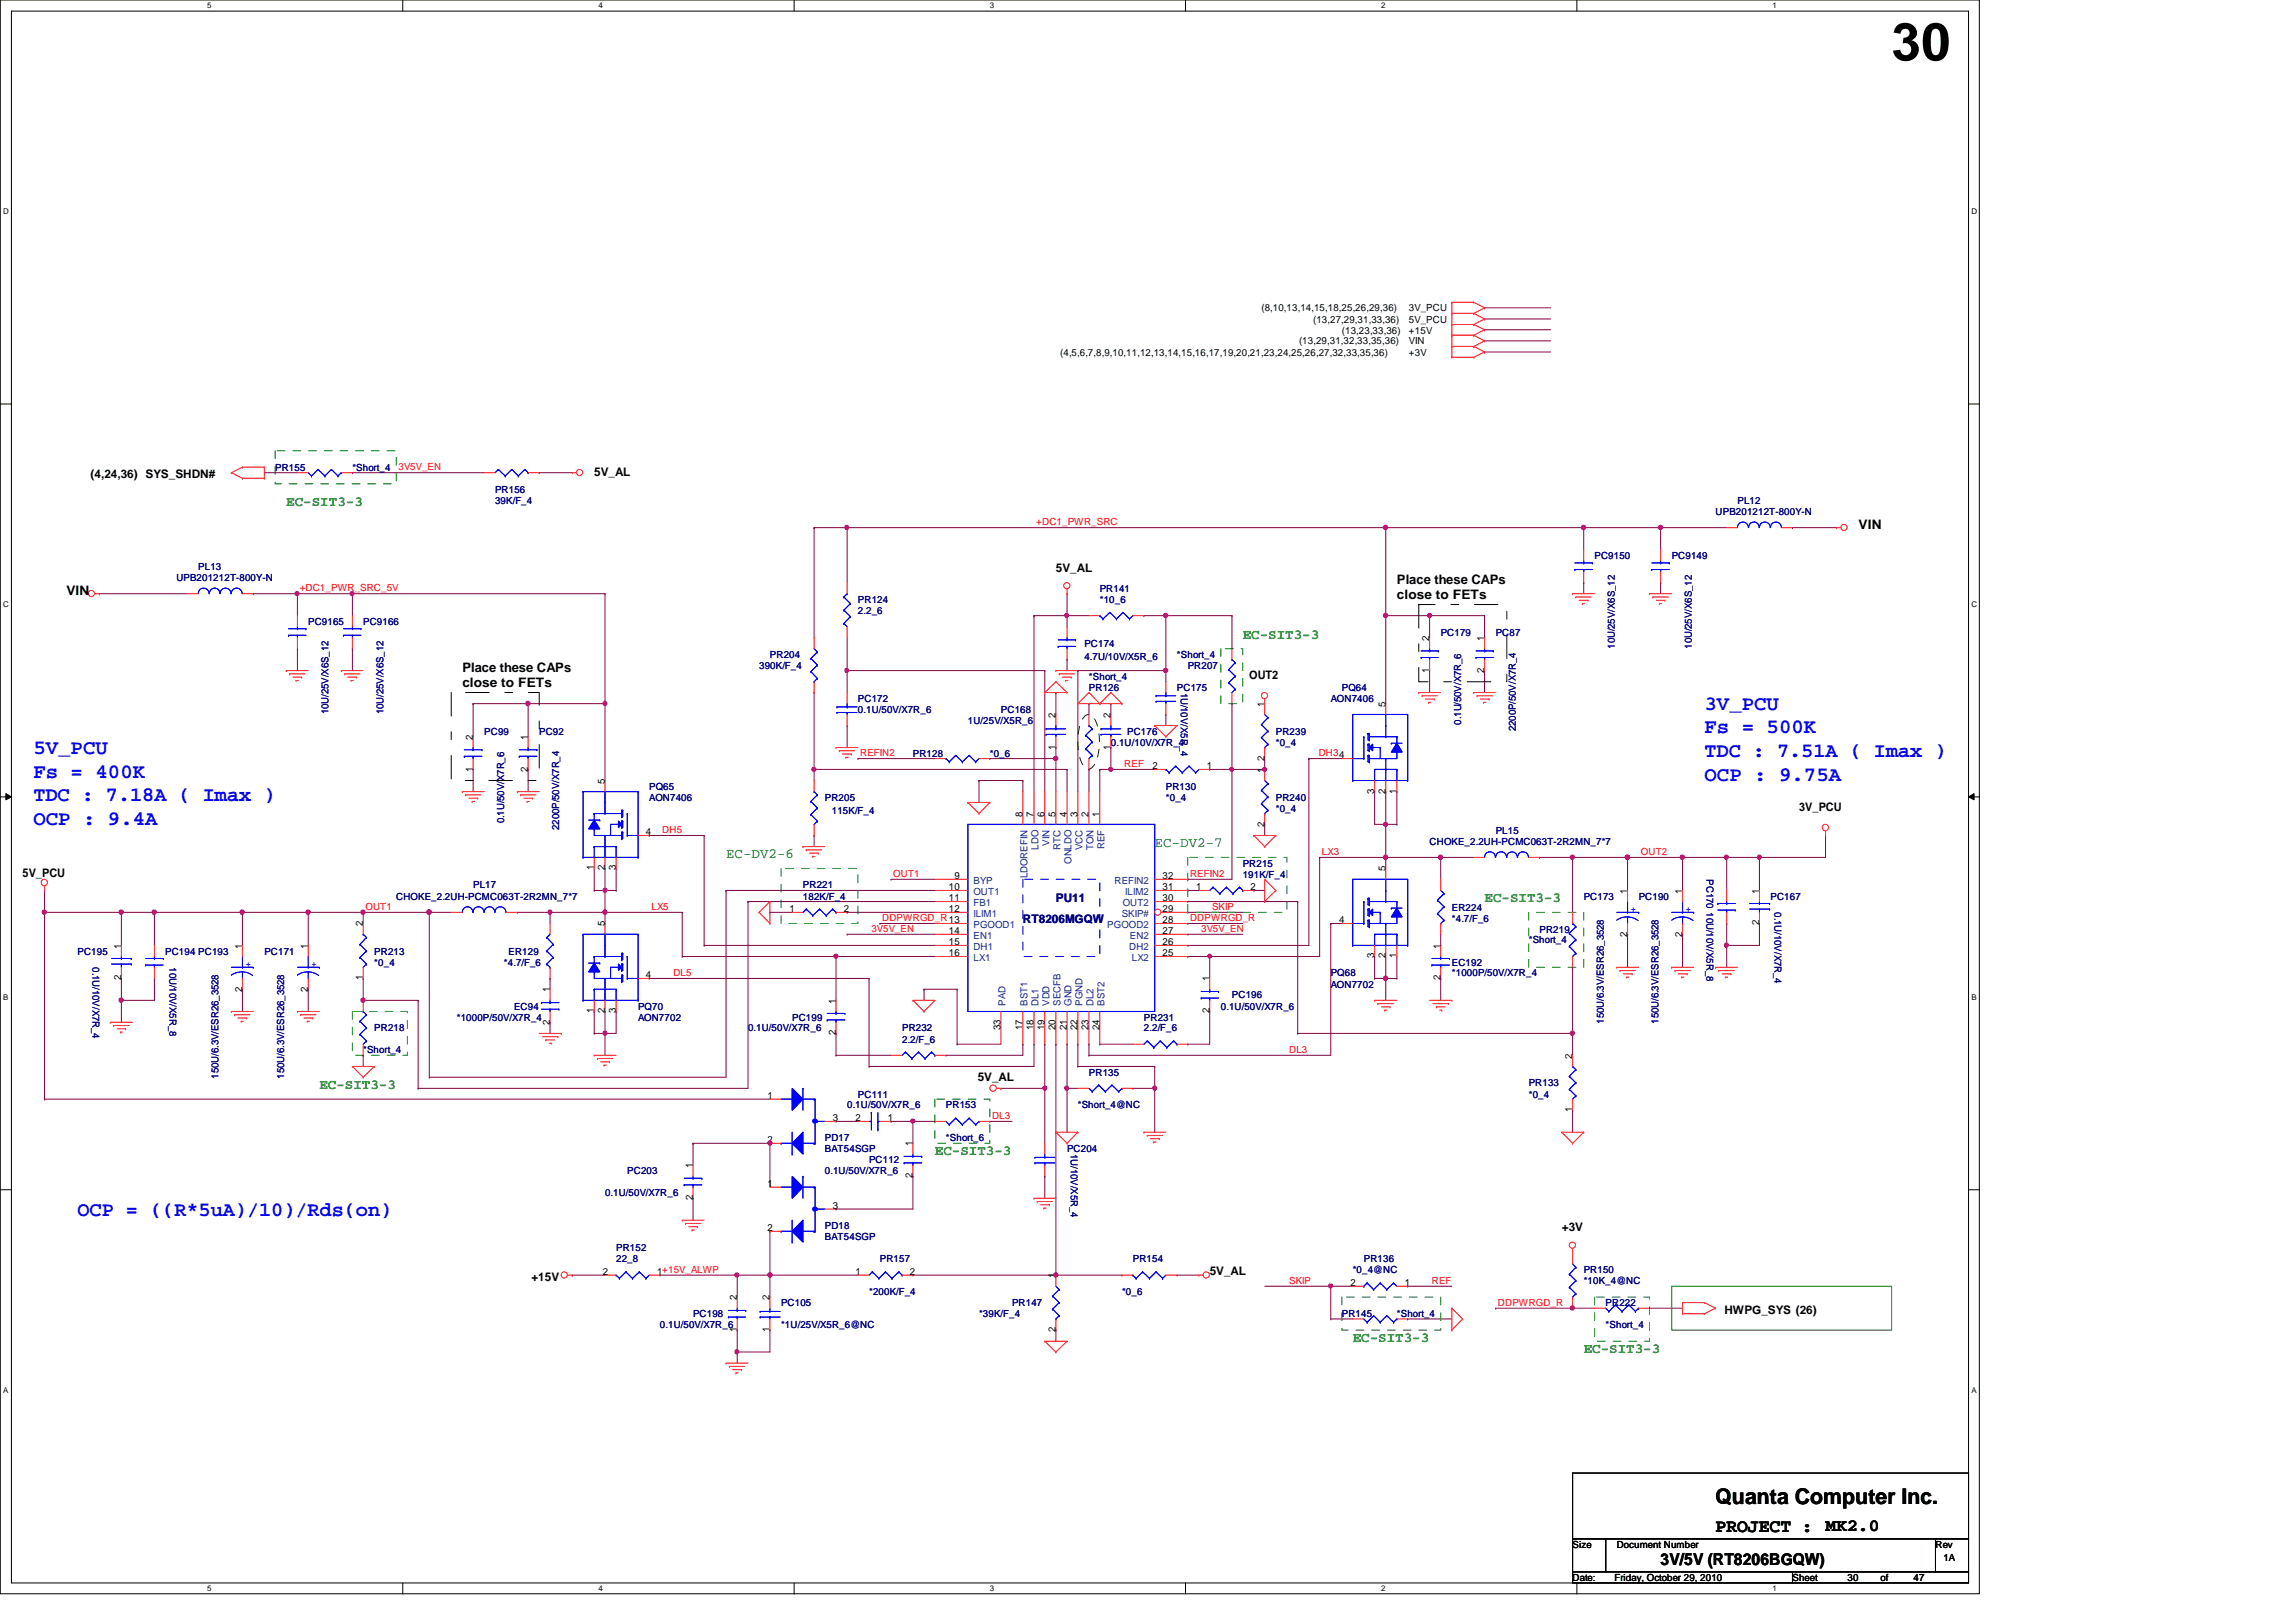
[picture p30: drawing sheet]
<svg xmlns="http://www.w3.org/2000/svg" width="297mm" height="210mm" viewBox="0 0 297 210" stroke-linecap="round" stroke-linejoin="round" font-family="sans-serif">
<defs><g id="words">
<text font-size="6.8" x="244.7" y="7.8">30</text>
<text font-size="2.8" x="222" y="194.6">Quanta Computer Inc.</text>
<g font-size="2.7" fill="#00f">
<text x="220.5" y="91.9">3V_PCU</text>
<text x="220.5" y="94.9">Fs = 500K</text>
<text x="4.3" y="97.6">5V_PCU</text>
<text x="4.3" y="100.6">Fs = 400K</text>
<text x="220.5" y="98">TDC : 7.51A ( Imax )</text>
<text x="220.5" y="101">OCP : 9.75A</text>
<text x="4.3" y="103.7">TDC : 7.18A ( Imax )</text>
<text x="4.3" y="106.7">OCP : 9.4A</text>
<text x="10" y="157.3">OCP = ((R*5uA)/10)/Rds(on)</text>
</g>
<text font-size="2.4" x="222" y="198.2">PROJECT :</text>
<text font-size="2.2" x="236.2" y="198.2">MK2.0</text>
<text font-size="2.1" x="214.8" y="202.6">3V/5V (RT8206BGQW)</text>
<g font-size="1.8" fill="#008000">
<text x="37" y="65.5">EC-SIT3-3</text>
<text x="160.8" y="82.6">EC-SIT3-3</text>
<text x="93.9" y="111">EC-DV2-6</text>
<text x="149.4" y="109.6">EC-DV2-7</text>
<text x="192.1" y="116.8">EC-SIT3-3</text>
<text x="41.3" y="140.9">EC-SIT3-3</text>
<text x="120.9" y="149.5">EC-SIT3-3</text>
<text x="175" y="173.7">EC-SIT3-3</text>
<text x="204.9" y="175.1">EC-SIT3-3</text>
</g>
<g font-size="1.7">
<text x="240.5" y="68.5">VIN</text>
<text x="8.6" y="77">VIN</text>
<text x="180.7" y="75.6">Place these CAPs</text>
<text x="180.7" y="77.6">close to FETs</text>
<text x="59.8" y="86.9">Place these CAPs</text>
<text x="59.8" y="88.9">close to FETs</text>
</g>
<g font-size="1.5">
<text x="11.7" y="61.9">(4,24,36) SYS_SHDN#</text>
<text x="76.9" y="61.6">5V_AL</text>
<text x="136.6" y="74">5V_AL</text>
<text x="161.6" y="87.9">OUT2</text>
<text x="232.7" y="105">3V_PCU</text>
<text x="2.9" y="113.5">5V_PCU</text>
<text x="126.5" y="139.9">5V_AL</text>
<text x="202.1" y="159.3">+3V</text>
<text x="68.7" y="165.7">+15V</text>
<text x="156.5" y="165">5V_AL</text>
<text x="223.1" y="170">HWPG_SYS (26)</text>
</g>
<g font-size="1.5" fill="#000080">
<text x="132.3" y="119.5">RT8206MGQW</text>
<text x="136.6" y="116.7">PU11</text>
</g>
<g font-size="1.3">
<text x="163.2" y="40.3">(8,10,13,14,15,18,25,26,29,36)</text>
<text x="169.9" y="41.7">(13,27,29,31,33,36)</text>
<text x="182.3" y="40.3">3V_PCU</text>
<text x="182.3" y="41.7">5V_PCU</text>
<text x="137.2" y="46">(4,5,6,7,8,9,10,11,12,13,14,15,16,17,19,20,21,23,24,25,26,27,32,33,35,36)</text>
<text x="168.1" y="44.6">(13,29,31,32,33,35,36)</text>
<text x="173.6" y="43.2">(13,23,33,36)</text>
<text x="182.3" y="46">+3V</text>
<text x="182.3" y="43.2">+15V</text>
<text x="182.3" y="44.6">VIN</text>
<text x="184.9" y="82.9" transform="rotate(-90 184.9 82.9)">2</text>
<text x="192" y="82.9" transform="rotate(-90 192 82.9)">1</text>
<text x="184.9" y="87" transform="rotate(-90 184.9 87)">1</text>
<text x="192" y="87" transform="rotate(-90 192 87)">2</text>
<text x="61.2" y="95.7" transform="rotate(-90 61.2 95.7)">2</text>
<text x="68.3" y="95.7" transform="rotate(-90 68.3 95.7)">1</text>
<text x="136.6" y="92.9" transform="rotate(-90 136.6 92.9)">2</text>
<text x="143.7" y="92.9" transform="rotate(-90 143.7 92.9)">2</text>
<text x="163.6" y="91.4" transform="rotate(-90 163.6 91.4)">1</text>
<text x="179.2" y="91.4" transform="rotate(-90 179.2 91.4)">5</text>
<text x="61.2" y="99.9" transform="rotate(-90 61.2 99.9)">1</text>
<text x="68.3" y="99.9" transform="rotate(-90 68.3 99.9)">2</text>
<text x="78.2" y="101.4" transform="rotate(-90 78.2 101.4)">5</text>
<text x="136.6" y="97" transform="rotate(-90 136.6 97)">1</text>
<text x="143.7" y="97" transform="rotate(-90 143.7 97)">1</text>
<text x="149.1" y="99.5">2</text>
<text x="156.1" y="99.5">1</text>
<text x="163.6" y="100" transform="rotate(-90 163.6 100)">1</text>
<text x="163.6" y="98.4" transform="rotate(-90 163.6 98.4)">2</text>
<text x="132.3" y="105.7" transform="rotate(-90 132.3 105.7)">8</text>
<text x="133.7" y="105.7" transform="rotate(-90 133.7 105.7)">7</text>
<text x="135.1" y="105.7" transform="rotate(-90 135.1 105.7)">6</text>
<text x="136.6" y="105.7" transform="rotate(-90 136.6 105.7)">5</text>
<text x="138" y="105.7" transform="rotate(-90 138 105.7)">4</text>
<text x="139.4" y="105.7" transform="rotate(-90 139.4 105.7)">3</text>
<text x="140.8" y="105.7" transform="rotate(-90 140.8 105.7)">2</text>
<text x="142.2" y="105.7" transform="rotate(-90 142.2 105.7)">1</text>
<text x="163.6" y="107" transform="rotate(-90 163.6 107)">2</text>
<text x="177.8" y="102.7" transform="rotate(-90 177.8 102.7)">3</text>
<text x="179.2" y="102.7" transform="rotate(-90 179.2 102.7)">2</text>
<text x="180.7" y="102.7" transform="rotate(-90 180.7 102.7)">1</text>
<text x="76.8" y="112.6" transform="rotate(-90 76.8 112.6)">1</text>
<text x="78.2" y="112.6" transform="rotate(-90 78.2 112.6)">2</text>
<text x="79.7" y="112.6" transform="rotate(-90 79.7 112.6)">3</text>
<text x="83.6" y="108.1">4</text>
<text x="123.5" y="113.7">9</text>
<text x="150.4" y="113.7">32</text>
<text x="179.2" y="112.8" transform="rotate(-90 179.2 112.8)">5</text>
<text x="46.9" y="119.9" transform="rotate(-90 46.9 119.9)">2</text>
<text x="78.2" y="119.9" transform="rotate(-90 78.2 119.9)">5</text>
<text x="102.1" y="118">1</text>
<text x="109.2" y="118">2</text>
<text x="122.8" y="115.2">10</text>
<text x="122.8" y="116.6">11</text>
<text x="122.8" y="118">12</text>
<text x="150.4" y="119.5">28</text>
<text x="150.4" y="118">29</text>
<text x="150.4" y="116.6">30</text>
<text x="150.4" y="115.2">31</text>
<text x="154.8" y="115.2">1</text>
<text x="161.8" y="115.2">2</text>
<text x="173.3" y="119.5">4</text>
<text x="210.5" y="115.7" transform="rotate(-90 210.5 115.7)">1</text>
<text x="217.6" y="115.7" transform="rotate(-90 217.6 115.7)">1</text>
<text x="227.6" y="119.8" transform="rotate(-90 227.6 119.8)">2</text>
<text x="227.6" y="115.7" transform="rotate(-90 227.6 115.7)">1</text>
<text x="15.7" y="122.8" transform="rotate(-90 15.7 122.8)">1</text>
<text x="31.3" y="122.8" transform="rotate(-90 31.3 122.8)">1</text>
<text x="39.8" y="122.8" transform="rotate(-90 39.8 122.8)">1</text>
<text x="122.8" y="120.9">14</text>
<text x="122.8" y="122.3">15</text>
<text x="122.8" y="123.7">16</text>
<text x="150.4" y="123.7">25</text>
<text x="150.4" y="122.3">26</text>
<text x="150.4" y="120.9">27</text>
<text x="177.8" y="124" transform="rotate(-90 177.8 124)">3</text>
<text x="179.2" y="124" transform="rotate(-90 179.2 124)">2</text>
<text x="180.7" y="124" transform="rotate(-90 180.7 124)">1</text>
<text x="186.3" y="122.8" transform="rotate(-90 186.3 122.8)">1</text>
<text x="210.5" y="121.2" transform="rotate(-90 210.5 121.2)">2</text>
<text x="217.6" y="121.2" transform="rotate(-90 217.6 121.2)">2</text>
<text x="15.7" y="126.9" transform="rotate(-90 15.7 126.9)">2</text>
<text x="31.3" y="128.3" transform="rotate(-90 31.3 128.3)">2</text>
<text x="39.8" y="128.3" transform="rotate(-90 39.8 128.3)">2</text>
<text x="46.9" y="126.9" transform="rotate(-90 46.9 126.9)">1</text>
<text x="71.1" y="128.4" transform="rotate(-90 71.1 128.4)">1</text>
<text x="76.8" y="131.1" transform="rotate(-90 76.8 131.1)">1</text>
<text x="78.2" y="131.1" transform="rotate(-90 78.2 131.1)">2</text>
<text x="79.7" y="131.1" transform="rotate(-90 79.7 131.1)">3</text>
<text x="83.6" y="126.6">4</text>
<text x="108.1" y="129.9" transform="rotate(-90 108.1 129.9)">1</text>
<text x="156.5" y="131.1" transform="rotate(-90 156.5 131.1)">2</text>
<text x="156.5" y="127" transform="rotate(-90 156.5 127)">1</text>
<text x="186.3" y="126.9" transform="rotate(-90 186.3 126.9)">2</text>
<text x="71.1" y="132.6" transform="rotate(-90 71.1 132.6)">2</text>
<text x="108.1" y="134" transform="rotate(-90 108.1 134)">2</text>
<text x="129.5" y="133.3" transform="rotate(-90 129.5 133.3)">33</text>
<text x="132.3" y="133.3" transform="rotate(-90 132.3 133.3)">17</text>
<text x="133.7" y="133.3" transform="rotate(-90 133.7 133.3)">18</text>
<text x="135.1" y="133.3" transform="rotate(-90 135.1 133.3)">19</text>
<text x="136.6" y="133.3" transform="rotate(-90 136.6 133.3)">20</text>
<text x="138" y="133.3" transform="rotate(-90 138 133.3)">21</text>
<text x="139.4" y="133.3" transform="rotate(-90 139.4 133.3)">22</text>
<text x="140.8" y="133.3" transform="rotate(-90 140.8 133.3)">23</text>
<text x="142.2" y="133.3" transform="rotate(-90 142.2 133.3)">24</text>
<text x="203.4" y="137" transform="rotate(-90 203.4 137)">2</text>
<text x="99.3" y="142.2">1</text>
<text x="203.4" y="143.9" transform="rotate(-90 203.4 143.9)">1</text>
<text x="99.3" y="147.9">2</text>
<text x="107.7" y="145.1">3</text>
<text x="110.7" y="145.1">2</text>
<text x="114.8" y="145.1">1</text>
<text x="118.1" y="148.3" transform="rotate(-90 118.1 148.3)">1</text>
<text x="89.6" y="155.3" transform="rotate(-90 89.6 155.3)">2</text>
<text x="89.6" y="151.2" transform="rotate(-90 89.6 151.2)">1</text>
<text x="99.3" y="153.6">1</text>
<text x="118.1" y="152.5" transform="rotate(-90 118.1 152.5)">2</text>
<text x="99.3" y="159.3">2</text>
<text x="107.7" y="156.4">3</text>
<text x="78" y="165">2</text>
<text x="85" y="165">1+15V_ALWP</text>
<text x="110.7" y="165">1</text>
<text x="117.7" y="165">2</text>
<text x="136.6" y="165.4" transform="rotate(-90 136.6 165.4)">1</text>
<text x="174.7" y="166.4">2</text>
<text x="181.7" y="166.4">1</text>
<text x="95.3" y="172.4" transform="rotate(-90 95.3 172.4)">1</text>
<text x="95.3" y="168.3" transform="rotate(-90 95.3 168.3)">2</text>
<text x="99.6" y="172.4" transform="rotate(-90 99.6 172.4)">1</text>
<text x="99.6" y="168.3" transform="rotate(-90 99.6 168.3)">2</text>
<text x="136.6" y="172.4" transform="rotate(-90 136.6 172.4)">2</text>
<text x="203.5" y="200.3">Size</text>
<text x="209.2" y="200.3">Document Number</text>
<text x="250.4" y="200.3">Rev</text>
<text x="251.4" y="202.1">1A</text>
<text x="203.5" y="204.6">Date:</text>
<text x="208.9" y="204.6">Friday, October 29, 2010</text>
<text x="231.9" y="204.6">Sheet</text>
<text x="239" y="204.6">30</text>
<text x="243.3" y="204.6">of</text>
<text x="247.6" y="204.6">47</text>
</g>
<g font-size="1.3" fill="#000080">
<text x="35.6" y="61">PR155</text>
<text x="45.6" y="61">*Short_4</text>
<text x="64" y="63.8">PR156</text>
<text x="64" y="65.2">39K/F_4</text>
<text x="224.8" y="65.2">PL12</text>
<text x="222" y="66.6">UPB201212T-800Y-N</text>
<text x="22.8" y="75.2">UPB201212T-800Y-N</text>
<text x="25.7" y="73.7">PL13</text>
<text x="142.3" y="76.6">PR141</text>
<text x="206.3" y="72.3">PC9150</text>
<text x="216.3" y="72.3">PC9149</text>
<text x="39.9" y="80.9">PC9165</text>
<text x="47" y="80.9">PC9166</text>
<text x="111" y="78">PR124</text>
<text x="111" y="79.4">2.2_6</text>
<text x="140.3" y="83.7">PC174</text>
<text x="142.3" y="78">*10_6</text>
<text x="186.4" y="82.3">PC179</text>
<text x="193.5" y="82.3">PC87</text>
<text x="208.9" y="83.9" transform="rotate(-90 208.9 83.9)">10U/25V/X6S_12</text>
<text x="218.9" y="83.9" transform="rotate(-90 218.9 83.9)">10U/25V/X6S_12</text>
<text x="98.2" y="86.5">390K/F_4</text>
<text x="99.6" y="85.1">PR204</text>
<text x="140.3" y="85.4">4.7U/10V/X5R_6</text>
<text x="140.9" y="89.4">PR126</text>
<text x="140.9" y="88">*Short_4</text>
<text x="152.3" y="89.4">PC175</text>
<text x="152.3" y="85.1">*Short_4</text>
<text x="152.8" y="89.6" transform="rotate(90 152.8 89.6)">1U/10V/X5R_4</text>
<text x="153.7" y="86.5">PR207</text>
<text x="173.6" y="89.4">PQ64</text>
<text x="42.5" y="92.5" transform="rotate(-90 42.5 92.5)">10U/25V/X6S_12</text>
<text x="49.6" y="92.5" transform="rotate(-90 49.6 92.5)">10U/25V/X6S_12</text>
<text x="62.7" y="95.1">PC99</text>
<text x="69.8" y="95.1">PC92</text>
<text x="111" y="90.8">PC172</text>
<text x="111" y="92.2">0.1U/50V/X7R_6</text>
<text x="125.2" y="93.6">1U/25V/X5R_6</text>
<text x="129.5" y="92.2">PC168</text>
<text x="145.8" y="95.1">PC176</text>
<text x="165.1" y="95.1">PR239</text>
<text x="172.2" y="90.8">AON7406</text>
<text x="189" y="93.8" transform="rotate(-90 189 93.8)">0.1U/50V/X7R_6</text>
<text x="196.1" y="94.6" transform="rotate(-90 196.1 94.6)">2200P/50V/X7R_4</text>
<text x="118.1" y="97.9">PR128</text>
<text x="128.1" y="97.9">*0_6</text>
<text x="143.7" y="96.5">0.1U/10V/X7R_4</text>
<text x="165.1" y="96.5">*0_4</text>
<text x="65.2" y="106.6" transform="rotate(-90 65.2 106.6)">0.1U/50V/X7R_6</text>
<text x="72.3" y="107.4" transform="rotate(-90 72.3 107.4)">2200P/50V/X7R_4</text>
<text x="84" y="102.2">PQ65</text>
<text x="84" y="103.6">AON7406</text>
<text x="106.7" y="103.6">PR205</text>
<text x="107.6" y="105.3">115K/F_4</text>
<text x="150.8" y="102.2">PR130</text>
<text x="150.8" y="103.6">*0_4</text>
<text x="165.1" y="103.6">PR240</text>
<text x="165.1" y="105">*0_4</text>
<text x="193.5" y="107.9">PL15</text>
<text x="160.8" y="112.1">PR215</text>
<text x="160.8" y="113.6">191K/F_4</text>
<text x="185" y="109.3">CHOKE_2.2UH-PCMC063T-2R2MN_7*7</text>
<text x="220.8" y="113.8" transform="rotate(90 220.8 113.8)">PC170 10U/10V/X5R_8</text>
<text x="51.3" y="116.4">CHOKE_2.2UH-PCMC063T-2R2MN_7*7</text>
<text x="61.2" y="115">PL17</text>
<text x="103.9" y="115">PR221</text>
<text x="103.9" y="116.4">182K/F_4</text>
<text x="187.8" y="117.9">ER224</text>
<text x="187.8" y="119.3">*4.7/F_6</text>
<text x="204.9" y="116.4">PC173</text>
<text x="212" y="116.4">PC190</text>
<text x="229.1" y="116.4">PC167</text>
<text x="229.6" y="118.1" transform="rotate(90 229.6 118.1)">0.1U/10V/X7R_4</text>
<text x="10" y="123.5">PC195</text>
<text x="12" y="125.2" transform="rotate(90 12 125.2)">0.1U/10V/X7R_4</text>
<text x="21.4" y="123.5">PC194 PC193</text>
<text x="21.9" y="125.2" transform="rotate(90 21.9 125.2)">10U/10V/X5R_8</text>
<text x="34.2" y="123.5">PC171</text>
<text x="48.4" y="123.5">PR213</text>
<text x="48.4" y="125">*0_4</text>
<text x="65.2" y="125">*4.7/F_6</text>
<text x="65.8" y="123.5">ER129</text>
<text x="187.8" y="125">EC192</text>
<text x="197.8" y="122.1">*Short_4</text>
<text x="199.2" y="120.7">PR219</text>
<text x="66.5" y="130.6">EC94</text>
<text x="82.5" y="130.6">PQ70</text>
<text x="157.9" y="130.6">0.1U/50V/X7R_6</text>
<text x="159.4" y="129.2">PC196</text>
<text x="172.2" y="126.4">PQ68</text>
<text x="172.2" y="127.8">AON7702</text>
<text x="187.8" y="126.4">*1000P/50V/X7R_4</text>
<text x="47" y="136.3">*Short_4</text>
<text x="48.4" y="133.5">PR218</text>
<text x="59.1" y="132.1">*1000P/50V/X7R_4</text>
<text x="82.5" y="132.1">AON7702</text>
<text x="96.8" y="133.5">0.1U/50V/X7R_6</text>
<text x="102.5" y="132.1">PC199</text>
<text x="116.7" y="133.5">PR232</text>
<text x="116.7" y="134.9">2.2/F_6</text>
<text x="148" y="132.1">PR231</text>
<text x="148" y="133.5">2.2/F_6</text>
<text x="207.5" y="132.5" transform="rotate(-90 207.5 132.5)">150U/6.3V/ESR26_3528</text>
<text x="214.6" y="132.5" transform="rotate(-90 214.6 132.5)">150U/6.3V/ESR26_3528</text>
<text x="28.3" y="139.6" transform="rotate(-90 28.3 139.6)">150U/6.3V/ESR26_3528</text>
<text x="36.8" y="139.6" transform="rotate(-90 36.8 139.6)">150U/6.3V/ESR26_3528</text>
<text x="109.6" y="143.4">0.1U/50V/X7R_6</text>
<text x="111" y="142">PC111</text>
<text x="122.4" y="143.4">PR153</text>
<text x="139.4" y="143.4">*Short_4@NC</text>
<text x="140.9" y="139.2">PR135</text>
<text x="197.8" y="140.6">PR133</text>
<text x="197.8" y="142">*0_4</text>
<text x="106.7" y="147.7">PD17</text>
<text x="106.7" y="149.1">BAT54SGP</text>
<text x="122.4" y="147.7">*Short_6</text>
<text x="138" y="149.1">PC204</text>
<text x="138.6" y="149.4" transform="rotate(90 138.6 149.4)">1U/10V/X5R_4</text>
<text x="78.3" y="154.8">0.1U/50V/X7R_6</text>
<text x="81.1" y="152">PC203</text>
<text x="106.7" y="152">0.1U/50V/X7R_6</text>
<text x="112.4" y="150.5">PC112</text>
<text x="79.7" y="161.9">PR152</text>
<text x="106.7" y="159.1">PD18</text>
<text x="106.7" y="160.5">BAT54SGP</text>
<text x="79.7" y="163.4">22_8</text>
<text x="112.4" y="167.6">*200K/F_4</text>
<text x="113.8" y="163.4">PR157</text>
<text x="145.2" y="167.6">*0_6</text>
<text x="146.6" y="163.4">PR154</text>
<text x="175" y="164.8">*0_4@NC</text>
<text x="176.4" y="163.4">PR136</text>
<text x="204.9" y="164.8">PR150</text>
<text x="204.9" y="166.2">*10K_4@NC</text>
<text x="85.4" y="171.9">0.1U/50V/X7R_6</text>
<text x="89.7" y="170.5">PC198</text>
<text x="101" y="169">PC105</text>
<text x="101" y="171.9">*1U/25V/X5R_6@NC</text>
<text x="126.7" y="170.5">*39K/F_4</text>
<text x="130.9" y="169">PR147</text>
<text x="173.6" y="170.5">PR145</text>
<text x="180.7" y="170.5">*Short_4</text>
<text x="207.7" y="169">PR222</text>
<text x="207.7" y="171.9">*Short_4</text>
</g>
<g font-size="1.3" fill="#f00">
<text x="51.6" y="60.9">3V5V_EN</text>
<text x="134.1" y="68">+DC1_PWR_SRC</text>
<text x="38.8" y="76.5">+DC1_PWR_SRC_5V</text>
<text x="111.3" y="97.9">REFIN2</text>
<text x="145.5" y="99.3">REF</text>
<text x="170.6" y="97.9">DH34</text>
<text x="85.7" y="107.8">DH5</text>
<text x="115.6" y="113.5">OUT1</text>
<text x="154" y="113.5">REFIN2</text>
<text x="171" y="110.7">LX3</text>
<text x="212.3" y="110.7">OUT2</text>
<text x="47.3" y="117.8">OUT1</text>
<text x="84.3" y="117.8">LX5</text>
<text x="114.1" y="119.2">DDPWRGD_R13</text>
<text x="154" y="119.2">DDPWRGD_R</text>
<text x="156.8" y="117.8">SKIP</text>
<text x="112.7" y="120.6">3V5V_EN</text>
<text x="155.4" y="120.6">3V5V_EN</text>
<text x="87.1" y="126.3">DL5</text>
<text x="166.8" y="136.3">DL3</text>
<text x="128.4" y="144.8">DL3</text>
<text x="166.8" y="166.2">SKIP</text>
<text x="185.2" y="166.2">REF</text>
<text x="193.8" y="169">DDPWRGD_R</text>
</g>
<g font-size="1.3" fill="#004080">
<text x="132.9" y="113.7" transform="rotate(-90 132.9 113.7)">LDOREFIN</text>
<text x="134.4" y="109.9" transform="rotate(-90 134.4 109.9)">LDO</text>
<text x="135.8" y="109.5" transform="rotate(-90 135.8 109.5)">VIN</text>
<text x="137.2" y="109.9" transform="rotate(-90 137.2 109.9)">RTC</text>
<text x="138.6" y="111.8" transform="rotate(-90 138.6 111.8)">ONLDO</text>
<text x="140" y="110" transform="rotate(-90 140 110)">VCC</text>
<text x="141.5" y="110" transform="rotate(-90 141.5 110)">TON</text>
<text x="142.9" y="109.9" transform="rotate(-90 142.9 109.9)">REF</text>
<text x="125.9" y="114.4">BYP</text>
<text x="125.9" y="115.8">OUT1</text>
<text x="125.9" y="117.3">FB1</text>
<text x="125.9" y="118.7">ILIM1</text>
<text x="144.2" y="114.4">REFIN2</text>
<text x="145.1" y="118.7">SKIP#</text>
<text x="145.2" y="117.3">OUT2</text>
<text x="145.6" y="115.8">ILIM2</text>
<text x="125.9" y="120.1">PGOOD1</text>
<text x="125.9" y="121.5">EN1</text>
<text x="125.9" y="122.9">DH1</text>
<text x="125.9" y="124.4">LX1</text>
<text x="143.3" y="120.1">PGOOD2</text>
<text x="146.1" y="122.9">DH2</text>
<text x="146.2" y="121.5">EN2</text>
<text x="146.4" y="124.4">LX2</text>
<text x="130.1" y="130.2" transform="rotate(-90 130.1 130.2)">PAD</text>
<text x="132.9" y="130.2" transform="rotate(-90 132.9 130.2)">BST1</text>
<text x="134.4" y="130.2" transform="rotate(-90 134.4 130.2)">DL1</text>
<text x="135.8" y="130.2" transform="rotate(-90 135.8 130.2)">VDD</text>
<text x="137.2" y="130.2" transform="rotate(-90 137.2 130.2)">SECFB</text>
<text x="138.6" y="130.2" transform="rotate(-90 138.6 130.2)">GND</text>
<text x="140" y="130.2" transform="rotate(-90 140 130.2)">PGND</text>
<text x="141.5" y="130.2" transform="rotate(-90 141.5 130.2)">DL2</text>
<text x="142.9" y="130.2" transform="rotate(-90 142.9 130.2)">BST2</text>
</g>
<g font-size="1.3" fill="#00f">
<text x="211" y="118">+</text>
<text x="218.1" y="118">+</text>
<text x="31.8" y="125.1">+</text>
<text x="40.3" y="125.1">+</text>
</g>
<g font-size="1">
<text x="26.8" y="1.1">5</text>
<text x="77.4" y="1.1">4</text>
<text x="128.1" y="1.1">3</text>
<text x="178.7" y="1.1">2</text>
<text x="229.3" y="1.1">1</text>
<text x=".4" y="27.7">D</text>
<text x="255.1" y="27.7">D</text>
<text x=".4" y="78.6">C</text>
<text x="255.1" y="78.6">C</text>
<text x=".4" y="129.4">B</text>
<text x="255.1" y="129.4">B</text>
<text x=".4" y="180.3">A</text>
<text x="255.1" y="180.3">A</text>
<text x="26.8" y="205.9">5</text>
<text x="77.4" y="205.9">4</text>
<text x="128.1" y="205.9">3</text>
<text x="178.7" y="205.9">2</text>
<text x="229.3" y="205.9">1</text>
</g>
</g></defs>
<path d="M0 0h256.1v206.2h-256.1zM1.5 1.4h253.2v203.5h-253.2z" fill="none" stroke="#000" stroke-width=".13"/>
<g fill="#fff">
<path d="M26.8 .2h.5v1.1h-.5z"/>
<path d="M26.8 205h.5v1.2h-.5z"/>
</g>
<path d="M52.1 0v1.4M52.1 204.9v1.4" fill="none" stroke="#000" stroke-width=".13"/>
<g fill="#fff">
<path d="M77.4 .2h.6v1.1h-.6z"/>
<path d="M77.4 205h.6v1.2h-.6z"/>
</g>
<path d="M102.7 0v1.4M102.7 204.9v1.4" fill="none" stroke="#000" stroke-width=".13"/>
<g fill="#fff">
<path d="M128.1 .2h.5v1.1h-.5z"/>
<path d="M128.1 205h.5v1.2h-.5z"/>
</g>
<path d="M153.4 0v1.4M153.4 204.9v1.4" fill="none" stroke="#000" stroke-width=".13"/>
<g fill="#fff">
<path d="M178.7 .2h.5v1.1h-.5z"/>
<path d="M178.7 205h.5v1.2h-.5z"/>
</g>
<path d="M204 0v1.4M204 204.9v1.4" fill="none" stroke="#000" stroke-width=".13"/>
<g fill="#fff">
<path d="M229.3 .2h.6v1.1h-.6z"/>
<path d="M229.3 205h.6v1.2h-.6z"/>
<path d="M.4 26.8h.7v1.2h-.7z"/>
<path d="M255.1 26.8h.7v1.2h-.7z"/>
<path d="M.4 77.7h.7v1.1h-.7z"/>
<path d="M255.1 77.7h.7v1.1h-.7z"/>
</g>
<path d="M0 52.3h1.5M254.7 52.3h1.4" fill="none" stroke="#000" stroke-width=".13"/>
<g fill="#fff">
<path d="M.4 128.5h.7v1.2h-.7z"/>
<path d="M255.1 128.5h.6v1.2h-.6z"/>
</g>
<path d="M0 103.1h1.5M.8 102.7l.7 .4-.7 .4zM254.7 103.1l.7-.4v.8zM254.7 103.1h1.4" fill="none" stroke="#000" stroke-width=".13"/>
<path d="M.8 102.7l.7 .4-.7 .4zM254.7 103.1l.7-.4v.8z" fill="#000"/>
<g fill="#fff">
<path d="M.4 179.4h.7v1.1h-.7z"/>
<path d="M255.1 179.4h.6v1.1h-.6z"/>
</g>
<path d="M0 154h1.5M254.7 154h1.4" fill="none" stroke="#000" stroke-width=".13"/>
<path d="M47 118.1h8.5M55.5 118.1h.1" fill="none" stroke="#800040" stroke-width=".13"/>
<circle cx="55.5" cy="118" r=".29" fill="#f0f"/>
<circle cx="55.5" cy="118" r=".29" fill="none" stroke="#f0f" stroke-width=".13"/>
<g fill="none" stroke="#800040" stroke-width=".13">
<path d="M69.8 61.2h.1M69.8 61.2h4.2M214.8 75.4h.1M214.8 75.4v1.4M61.2 99.6h.1M61.2 99.6v2.8M68.3 91.1h.1M68.3 99.6h.1M68.3 91.1v4.2M68.3 99.6v2.8M68.3 91.1h10M5.8 118.1h.1"/>
<path d="M5.8 118.1h9.9M78.3 115.2h.1M78.3 115.2v2.9M79.7 112.4h.1M79.7 112.4v2.8M84 108.1h.1M84 108.1h7.1M179.3 106.7h.1M179.3 106.7v4.3M186.4 111h.1M186.4 111h4.3M71.2 126.6h.1"/>
<path d="M71.2 132.3h.1M71.2 126.6v1.4M71.2 132.3v1.4M203.5 125.2h.1M203.5 125.2v8.5"/>
</g>
<circle cx="78.3" cy="91" r=".27" fill="#f0f"/>
<circle cx="78.3" cy="91" r=".27" fill="none" stroke="#f0f" stroke-width=".13"/>
<circle cx="68.3" cy="91" r=".29" fill="#f0f"/>
<circle cx="68.3" cy="91" r=".29" fill="none" stroke="#f0f" stroke-width=".13"/>
<g fill="none" stroke="#800040" stroke-width=".13">
<path d="M32.8 76.8h.1M32.8 76.8h5.7M38.5 76.8h.1M38.5 76.8v2.9M45.6 76.8h.1M45.6 76.8v2.9M38.5 83.9h.1M38.5 83.9v2.9M61.2 91.1h.1M61.2 91.1v4.2M61.2 91.1h7.1M78.3 91.1h.1"/>
<path d="M78.3 91.1v9.9M105.3 89.6h.1M105.3 89.6v10M109.6 93.9h.1M109.6 93.9v2.8M135.2 86.8h.1M135.2 86.8v15.6M136.6 96.7h.1M136.6 96.7v1.5M47 118.1h.1M47 118.1v1.4M54.1 129.5h.1"/>
<path d="M54.1 129.5v11.3M179.3 126.6h.1M179.3 126.6v2.9M54.1 140.8h.1M54.1 140.8h42.7M146.6 140.8h.1M146.6 140.8h2.8"/>
</g>
<circle cx="179.2" cy="126.6" r=".29" fill="#f0f"/>
<circle cx="179.2" cy="126.6" r=".29" fill="none" stroke="#f0f" stroke-width=".13"/>
<path d="M170.7 111h.1M170.7 111h8.6M223.4 119.5h.1M223.4 119.5v5.7M227.6 111h.1M236.2 108.1h.1M236.2 108.1v2.9h-8.6M177.8 123.8h.1M177.8 123.8v2.8M179.3 126.6h.1M179.3 126.6h1.4M223.4 122.3h.1" fill="none" stroke="#800040" stroke-width=".13"/>
<circle cx="223.3" cy="122.3" r=".27" fill="#f0f"/>
<circle cx="223.3" cy="122.3" r=".27" fill="none" stroke="#f0f" stroke-width=".13"/>
<path d="M128.1 98.2h.1M128.1 98.2h8.5M223.4 111h.1M223.4 111v4.2M227.6 111h.1M227.6 119.5h.1M227.6 111v4.2M227.6 119.5v2.8h-4.2M223.4 122.3h.1" fill="none" stroke="#800040" stroke-width=".13"/>
<circle cx="136.6" cy="98.1" r=".29" fill="#f0f"/>
<circle cx="136.6" cy="98.1" r=".29" fill="none" stroke="#f0f" stroke-width=".13"/>
<g fill="none" stroke="#800040" stroke-width=".13">
<path d="M150.8 79.7h.1M150.8 79.7h8.6M136.6 89.6h.1M136.6 98.2h.1M136.6 89.6v2.9M136.6 98.2v4.2M142.3 99.6h.1M142.3 99.6h7.1M143.7 99.6h.1M223.4 111h.1M223.4 111h4.2M76.9 133.7h.1"/>
<path d="M78.3 130.9h.1M78.3 130.9v2.8h-1.4M203.5 133.7h.1M203.5 133.7v2.9"/>
</g>
<circle cx="227.6" cy="110.9" r=".27" fill="#f0f"/>
<circle cx="227.6" cy="110.9" r=".27" fill="none" stroke="#f0f" stroke-width=".13"/>
<circle cx="223.3" cy="110.9" r=".27" fill="#f0f"/>
<circle cx="223.3" cy="110.9" r=".27" fill="none" stroke="#f0f" stroke-width=".13"/>
<path d="M203.5 111h.1M203.5 111h7.1M210.6 111h.1M210.6 111v4.2M210.6 120.9h.1M210.6 120.9v4.3M203.5 143.7h.1M203.5 143.7v2.8" fill="none" stroke="#800040" stroke-width=".13"/>
<circle cx="210.5" cy="110.9" r=".29" fill="#f0f"/>
<circle cx="210.5" cy="110.9" r=".29" fill="none" stroke="#f0f" stroke-width=".13"/>
<path d="M136.6 135.1h.1M136.6 135.1v29.9h-18.5M118.1 165h.1" fill="none" stroke="#800040" stroke-width=".13"/>
<circle cx="136.6" cy="165" r=".29" fill="#f0f"/>
<circle cx="136.6" cy="165" r=".29" fill="none" stroke="#f0f" stroke-width=".13"/>
<path d="M99.6 165h.1M99.6 165h11.4" fill="none" stroke="#800040" stroke-width=".13"/>
<circle cx="99.6" cy="165" r=".27" fill="#f0f"/>
<circle cx="99.6" cy="165" r=".27" fill="none" stroke="#f0f" stroke-width=".13"/>
<path d="M95.4 175h.1M95.4 175v1.4M136.6 172.1h.1M136.6 172.1v1.5" fill="none" stroke="#800040" stroke-width=".13"/>
<circle cx="95.3" cy="174.9" r=".27" fill="#f0f"/>
<circle cx="95.3" cy="174.9" r=".27" fill="none" stroke="#f0f" stroke-width=".13"/>
<g fill="none" stroke="#800040" stroke-width=".13">
<path d="M111 98.2h.1M111 98.2h9.9M156.5 99.6h.1M159.4 91.1h.1M159.4 91.1v8.5h-2.9M5.8 115.2h.1M5.8 115.2v2.9M20 118.1h.1M20 118.1v4.2M39.9 118.1h.1M39.9 118.1v4.2M76.9 130.9h.1"/>
<path d="M76.9 130.9v2.8M78.3 133.7h.1M79.7 130.9h.1M79.7 130.9v2.8h-1.4M177.8 126.6h.1M177.8 126.6h1.5M85.4 165h.1M85.4 165h10M95.4 175h.1M95.4 172.1h.1M95.4 165h.1M95.4 165v2.9"/>
<path d="M95.4 172.1v2.9M99.6 172.1h.1M99.6 165h.1M99.6 165v2.9M99.6 172.1v2.9h-4.2"/>
</g>
<circle cx="39.8" cy="118" r=".29" fill="#f0f"/>
<circle cx="39.8" cy="118" r=".29" fill="none" stroke="#f0f" stroke-width=".13"/>
<path d="M39.9 118.1h.1M39.9 118.1h7.1" fill="none" stroke="#800040" stroke-width=".13"/>
<circle cx="47" cy="118" r=".29" fill="#f0f"/>
<circle cx="47" cy="118" r=".29" fill="none" stroke="#f0f" stroke-width=".13"/>
<path d="M15.7 129.5h.1M15.7 129.5v2.8M39.9 128h.1M39.9 128v2.9" fill="none" stroke="#800040" stroke-width=".13"/>
<circle cx="15.7" cy="129.4" r=".29" fill="#f0f"/>
<circle cx="15.7" cy="129.4" r=".29" fill="none" stroke="#f0f" stroke-width=".13"/>
<path d="M15.7 118.1h.1M15.7 118.1v4.2M15.7 118.1h4.3M15.7 129.5h.1M20 126.6h.1M20 126.6v2.9h-4.3" fill="none" stroke="#800040" stroke-width=".13"/>
<circle cx="15.7" cy="118" r=".29" fill="#f0f"/>
<circle cx="15.7" cy="118" r=".29" fill="none" stroke="#f0f" stroke-width=".13"/>
<g fill="none" stroke="#800040" stroke-width=".13">
<path d="M231.9 68.3h.1M231.9 68.3h5.7M169.3 98.2h.1M169.3 98.2v24.1M71.2 118.1h.1M71.2 118.1v1.4M162.2 115.2h.1M162.2 115.2h1.4M172.2 119.5h.1M172.2 119.5v17.1M15.7 126.6h.1M15.7 126.6v2.9"/>
<path d="M136.6 165h8.6M145.2 165h.1M152.3 165h.1M152.3 165h2.8M203.5 169.3h.1M203.5 169.3h2.8"/>
</g>
<circle cx="203.4" cy="169.3" r=".29" fill="#f0f"/>
<circle cx="203.4" cy="169.3" r=".29" fill="none" stroke="#f0f" stroke-width=".13"/>
<path d="M5.8 118.1h.1M5.8 118.1v24.1M193.5 169.3h.1M193.5 169.3h10M213.4 169.3h.1M213.4 169.3h4.3" fill="none" stroke="#800040" stroke-width=".13"/>
<circle cx="5.7" cy="118" r=".29" fill="#f0f"/>
<circle cx="5.7" cy="118" r=".29" fill="none" stroke="#f0f" stroke-width=".13"/>
<path d="M214.8 68.3h.1M214.8 68.3v2.8M172.2 166.5h.1M172.2 166.5h2.8" fill="none" stroke="#800040" stroke-width=".13"/>
<circle cx="172.1" cy="166.4" r=".27" fill="#f0f"/>
<circle cx="172.1" cy="166.4" r=".27" fill="none" stroke="#f0f" stroke-width=".13"/>
<path d="M12.9 76.8h.1M12.9 76.8h11.4M71.2 118.1h.1M71.2 118.1h7.1M112.4 138h.1M112.4 138h21.4M163.6 166.5h8.6M172.2 166.5h.1M172.2 170.7h.1M172.2 166.5v4.2M172.2 170.7h2.8" fill="none" stroke="#800040" stroke-width=".13"/>
<circle cx="78.3" cy="118" r=".27" fill="#f0f"/>
<circle cx="78.3" cy="118" r=".27" fill="none" stroke="#f0f" stroke-width=".13"/>
<circle cx="71.1" cy="118" r=".27" fill="#f0f"/>
<circle cx="71.1" cy="118" r=".27" fill="none" stroke="#f0f" stroke-width=".13"/>
<path d="M55.5 118.1h.1M55.5 118.1h2.9" fill="none" stroke="#800040" stroke-width=".13"/>
<circle cx="55.5" cy="118" r=".29" fill="#f0f"/>
<circle cx="55.5" cy="118" r=".29" fill="none" stroke="#f0f" stroke-width=".13"/>
<path d="M179.3 111h.1M179.3 111h7.1M186.4 111h.1M186.4 111v2.8M128.1 145.1h.1M128.1 145.1h2.8M182.1 166.5h.1M182.1 170.7h.1M182.1 166.5h5.7M182.1 170.7h5.7" fill="none" stroke="#800040" stroke-width=".13"/>
<circle cx="186.4" cy="110.9" r=".29" fill="#f0f"/>
<circle cx="186.4" cy="110.9" r=".29" fill="none" stroke="#f0f" stroke-width=".13"/>
<circle cx="179.2" cy="110.9" r=".29" fill="#f0f"/>
<circle cx="179.2" cy="110.9" r=".29" fill="none" stroke="#f0f" stroke-width=".13"/>
<path d="M138 79.7h.1M138 79.7h2.9M138 140.8h.1M138 140.8h1.4" fill="none" stroke="#800040" stroke-width=".13"/>
<circle cx="138" cy="140.8" r=".27" fill="#f0f"/>
<circle cx="138" cy="140.8" r=".27" fill="none" stroke="#f0f" stroke-width=".13"/>
<path d="M143.7 96.7h.1M143.7 96.7v2.9M138 135.1h.1M138 135.1v5.7" fill="none" stroke="#800040" stroke-width=".13"/>
<circle cx="143.7" cy="99.6" r=".27" fill="#f0f"/>
<circle cx="143.7" cy="99.6" r=".27" fill="none" stroke="#f0f" stroke-width=".13"/>
<path d="M119.5 128h.1M119.5 128h4.3M149.4 140.8h.1M149.4 140.8v5.7" fill="none" stroke="#800040" stroke-width=".13"/>
<circle cx="149.4" cy="140.8" r=".27" fill="#f0f"/>
<circle cx="149.4" cy="140.8" r=".27" fill="none" stroke="#f0f" stroke-width=".13"/>
<g fill="none" stroke="#800040" stroke-width=".13">
<path d="M34.2 61.2h.1M34.2 61.2h4.3M179.3 79.7h.1M179.3 79.7h5.7M185 79.7h.1M185 79.7v2.8M192.1 79.7h.1M192.1 79.7v2.8M105.3 99.6h.1M105.3 99.6v1.4M185 86.8h.1M185 86.8v2.8"/>
<path d="M192.1 86.8h.1M192.1 86.8v2.8M105.3 108.1h.1M105.3 108.1v1.5M133.8 135.1h.1M133.8 135.1v2.9"/>
</g>
<circle cx="184.9" cy="79.6" r=".27" fill="#f0f"/>
<circle cx="184.9" cy="79.6" r=".27" fill="none" stroke="#f0f" stroke-width=".13"/>
<path d="M179.3 68.3h.1M179.3 68.3v11.4M185 79.7h.1M185 79.7h7.1M123.8 128h.1M123.8 128v7.1" fill="none" stroke="#800040" stroke-width=".13"/>
<circle cx="179.2" cy="79.6" r=".29" fill="#f0f"/>
<circle cx="179.2" cy="79.6" r=".29" fill="none" stroke="#f0f" stroke-width=".13"/>
<path d="M45.6 61.2h.1M45.6 61.2h17M138 99.6h.1M138 99.6v2.8M139.4 86.8h.1M139.4 86.8h11.4M150.8 86.8h.1M150.8 86.8v1.4M126.7 101h.1M126.7 101h5.6M99.6 159.3h.1M99.6 159.3v5.7" fill="none" stroke="#800040" stroke-width=".13"/>
<circle cx="150.8" cy="86.8" r=".29" fill="#f0f"/>
<circle cx="150.8" cy="86.8" r=".29" fill="none" stroke="#f0f" stroke-width=".13"/>
<path d="M47 126.6h.1M47 126.6v2.9" fill="none" stroke="#800040" stroke-width=".13"/>
<circle cx="47" cy="129.4" r=".29" fill="#f0f"/>
<circle cx="47" cy="129.4" r=".29" fill="none" stroke="#f0f" stroke-width=".13"/>
<path d="M133.8 79.7h.1M133.8 79.7v22.7M78.3 133.7h.1M78.3 133.7v2.9M153.7 122.3h.1M153.7 122.3h15.6M129.5 140.8h.1M129.5 140.8h5.7" fill="none" stroke="#800040" stroke-width=".13"/>
<circle cx="78.3" cy="133.7" r=".27" fill="#f0f"/>
<circle cx="78.3" cy="133.7" r=".27" fill="none" stroke="#f0f" stroke-width=".13"/>
<g fill="none" stroke="#800040" stroke-width=".13">
<path d="M139.4 86.8h.1M139.4 86.8v15.6M142.3 99.6h.1M142.3 99.6v2.8M150.8 92.5h.1M150.8 92.5v1.4M169.3 98.2h.1M169.3 98.2h4.3M88.3 118.1h.1M88.3 118.1v5.7M153.7 115.2h.1M153.7 115.2h1.4"/>
<path d="M47 136.6h.1M47 136.6v1.4M88.3 123.8h.1M88.3 123.8h32.6M108.2 136.6h.1M108.2 133.7h.1M108.2 123.8h.1M108.2 136.6h7.1M108.2 123.8v5.7M108.2 133.7v2.9M122.4 136.6h.1M132.3 135.1h.1"/>
<path d="M132.3 135.1v1.5h-9.9M135.2 135.1h.1M135.2 135.1v5.7M140.9 136.6h.1M140.9 136.6h31.3M149.4 138h.1M149.4 138v2.8"/>
</g>
<circle cx="108.1" cy="123.7" r=".27" fill="#f0f"/>
<circle cx="108.1" cy="123.7" r=".27" fill="none" stroke="#f0f" stroke-width=".13"/>
<g fill="none" stroke="#800040" stroke-width=".13">
<path d="M140.9 99.6h.1M140.9 99.6v2.8M91.1 108.1h.1M91.1 108.1v14.2M99.6 118.1h.1M99.6 118.1h2.9M126.7 101h.1M126.7 101v2.8M132.3 101h.1M132.3 101v1.4M153.7 118.1h.1M153.7 118.1h7.1"/>
<path d="M179.3 111h.1M179.3 111v1.4M84 126.6h.1M84 126.6h28.4M91.1 122.3h.1M91.1 122.3h29.8M112.4 126.6h.1M112.4 126.6v11.4M139.4 135.1h.1M139.4 135.1v2.9M142.3 135.1h.1M142.3 135.1h4.3"/>
<path d="M89.7 148h.1M89.7 148h9.9M99.6 148h.1M99.6 148v5.6M108.2 156.5h.1M115.3 145.1h.1M115.3 145.1h2.8M118.1 152.2h.1M118.1 145.1h.1M118.1 152.2v4.3h-9.9M118.1 145.1v2.9"/>
</g>
<circle cx="99.6" cy="147.9" r=".27" fill="#f0f"/>
<circle cx="99.6" cy="147.9" r=".27" fill="none" stroke="#f0f" stroke-width=".13"/>
<path d="M115.3 113.8h.1M115.3 113.8h5.6M156.5 123.8h.1M156.5 123.8v2.8" fill="none" stroke="#800040" stroke-width=".13"/>
<circle cx="156.5" cy="123.7" r=".26" fill="#f0f"/>
<circle cx="156.5" cy="123.7" r=".26" fill="none" stroke="#f0f" stroke-width=".13"/>
<path d="M109.6 86.8h.1M109.6 86.8h25.6M153.7 123.8h.1M153.7 123.8h2.8" fill="none" stroke="#800040" stroke-width=".13"/>
<circle cx="109.5" cy="86.8" r=".27" fill="#f0f"/>
<circle cx="109.5" cy="86.8" r=".27" fill="none" stroke="#f0f" stroke-width=".13"/>
<path d="M153.7 135.1h.1M153.7 135.1h2.8M138 140.8h.1M138 140.8v5.7M95.4 165h.1M95.4 165h4.2" fill="none" stroke="#800040" stroke-width=".13"/>
<circle cx="99.6" cy="165" r=".27" fill="#f0f"/>
<circle cx="99.6" cy="165" r=".27" fill="none" stroke="#f0f" stroke-width=".13"/>
<circle cx="95.3" cy="165" r=".27" fill="#f0f"/>
<circle cx="95.3" cy="165" r=".27" fill="none" stroke="#f0f" stroke-width=".13"/>
<path d="M138 79.7h.1M138 79.7v1.4M138 85.3h.1M138 85.3v1.5M140.9 135.1h.1M140.9 135.1v1.5M156.5 130.9h.1M156.5 130.9v4.2M89.7 155.1h.1M89.7 155.1v2.8" fill="none" stroke="#800040" stroke-width=".13"/>
<circle cx="138" cy="79.6" r=".27" fill="#f0f"/>
<circle cx="138" cy="79.6" r=".27" fill="none" stroke="#f0f" stroke-width=".13"/>
<path d="M133.8 79.7h.1M138 76.8h.1M138 76.8v2.9h-4.2M55.5 118.1h.1M55.5 118.1v21.3M170.7 111h.1M170.7 111v12.8h-14.2M156.5 123.8h.1M5.8 142.2h.1M5.8 142.2h93.8" fill="none" stroke="#800040" stroke-width=".13"/>
<circle cx="55.5" cy="118" r=".29" fill="#f0f"/>
<circle cx="55.5" cy="118" r=".29" fill="none" stroke="#f0f" stroke-width=".13"/>
<path d="M105.3 68.3h.1M105.3 68.3v14.2M159.4 99.6h.1M159.4 99.6v14.2M93.9 115.2h.1M93.9 115.2v24.2h-38.4M153.7 116.7h.1M153.7 116.7h14.2M167.9 116.7h.1M167.9 116.7v17M55.5 139.4h.1" fill="none" stroke="#800040" stroke-width=".13"/>
<circle cx="159.3" cy="99.6" r=".26" fill="#f0f"/>
<circle cx="159.3" cy="99.6" r=".26" fill="none" stroke="#f0f" stroke-width=".13"/>
<g fill="none" stroke="#800040" stroke-width=".13">
<path d="M105.3 99.6h.1M105.3 99.6h32.7M109.6 86.8h.1M109.6 86.8v2.8M140.9 91.1h.1M140.9 91.1v1.4M143.7 91.1h.1M143.7 91.1v1.4M96.8 116.7h.1M96.8 116.7h24.1M96.8 116.7v24.1M153.7 113.8h.1"/>
<path d="M153.7 113.8h5.7M89.7 148h.1M89.7 148v2.8M135.2 152.2h.1M135.2 152.2v2.9"/>
</g>
<circle cx="105.3" cy="99.6" r=".27" fill="#f0f"/>
<circle cx="105.3" cy="99.6" r=".27" fill="none" stroke="#f0f" stroke-width=".13"/>
<path d="M109.6 118.1h.1M109.6 118.1h11.3M139.4 138h.1M139.4 138h10M108.2 145.1h.1M108.2 145.1h2.8M135.2 140.8h.1M135.2 140.8v7.2" fill="none" stroke="#800040" stroke-width=".13"/>
<circle cx="135.1" cy="140.8" r=".27" fill="#f0f"/>
<circle cx="135.1" cy="140.8" r=".27" fill="none" stroke="#f0f" stroke-width=".13"/>
<path d="M150.8 79.7h.1M150.8 79.7v7.1M113.8 119.5h.1M113.8 119.5h7.1M119.5 128h.1M119.5 128v1.5" fill="none" stroke="#800040" stroke-width=".13"/>
<circle cx="150.8" cy="79.6" r=".29" fill="#f0f"/>
<circle cx="150.8" cy="79.6" r=".29" fill="none" stroke="#f0f" stroke-width=".13"/>
<path d="M118.1 145.1h.1M118.1 145.1h2.8" fill="none" stroke="#800040" stroke-width=".13"/>
<circle cx="118.1" cy="145.1" r=".27" fill="#f0f"/>
<circle cx="118.1" cy="145.1" r=".27" fill="none" stroke="#f0f" stroke-width=".13"/>
<path d="M78.3 118.1h.1M78.3 118.1h10" fill="none" stroke="#800040" stroke-width=".13"/>
<circle cx="78.3" cy="118" r=".27" fill="#f0f"/>
<circle cx="78.3" cy="118" r=".27" fill="none" stroke="#f0f" stroke-width=".13"/>
<g fill="none" stroke="#800040" stroke-width=".13">
<path d="M45.6 76.8h.1M45.6 76.8h32.7M159.4 79.7h.1M159.4 79.7v4.2M93.9 115.2h.1M93.9 115.2h27M153.7 119.5h.1M153.7 119.5h7.1M109.6 120.9h.1M109.6 120.9h11.3M123.8 135.1h.1M123.8 135.1h5.7"/>
<path d="M153.7 120.9h.1M153.7 120.9h7.1M74 165h.1M74 165h4.3"/>
</g>
<circle cx="45.5" cy="76.8" r=".27" fill="#f0f"/>
<circle cx="45.5" cy="76.8" r=".27" fill="none" stroke="#f0f" stroke-width=".13"/>
<path d="M38.5 76.8h.1M38.5 76.8h7.1" fill="none" stroke="#800040" stroke-width=".13"/>
<circle cx="38.4" cy="76.8" r=".27" fill="#f0f"/>
<circle cx="38.4" cy="76.8" r=".27" fill="none" stroke="#f0f" stroke-width=".13"/>
<g fill="none" stroke="#800040" stroke-width=".13">
<path d="M78.3 76.8h.1M78.3 76.8v14.3M109.6 68.3h.1M109.6 68.3h69.7M148 79.7h.1M148 79.7h2.8M76.9 115.2h.1M76.9 112.4v2.8M76.9 115.2h1.4M78.3 115.2h.1M177.8 102.4h.1M177.8 102.4v4.3h1.5"/>
<path d="M179.3 106.7h.1"/>
</g>
<circle cx="179.2" cy="68.3" r=".29" fill="#f0f"/>
<circle cx="179.2" cy="68.3" r=".29" fill="none" stroke="#f0f" stroke-width=".13"/>
<circle cx="109.5" cy="68.3" r=".27" fill="#f0f"/>
<circle cx="109.5" cy="68.3" r=".27" fill="none" stroke="#f0f" stroke-width=".13"/>
<path d="M203.5 111h.1M203.5 111v7.1" fill="none" stroke="#800040" stroke-width=".13"/>
<circle cx="203.4" cy="110.9" r=".29" fill="#f0f"/>
<circle cx="203.4" cy="110.9" r=".29" fill="none" stroke="#f0f" stroke-width=".13"/>
<path d="M167.9 133.7h.1M167.9 133.7h35.6" fill="none" stroke="#800040" stroke-width=".13"/>
<circle cx="203.4" cy="133.7" r=".29" fill="#f0f"/>
<circle cx="203.4" cy="133.7" r=".29" fill="none" stroke="#f0f" stroke-width=".13"/>
<path d="M179.3 102.4h.1M179.3 102.4v4.3" fill="none" stroke="#800040" stroke-width=".13"/>
<circle cx="179.3" cy="106.7" r=".27" fill="#f0f"/>
<circle cx="179.3" cy="106.7" r=".27" fill="none" stroke="#f0f" stroke-width=".13"/>
<path d="M78.3 112.4h.1M78.3 112.4v2.8h1.4M79.7 115.2h.1M179.3 106.7h1.4M180.7 106.7h.1M180.7 102.4h.1M180.7 102.4v4.3M199.2 111h.1M199.2 111h4.3" fill="none" stroke="#800040" stroke-width=".13"/>
<circle cx="78.3" cy="115.2" r=".27" fill="#f0f"/>
<circle cx="78.3" cy="115.2" r=".27" fill="none" stroke="#f0f" stroke-width=".13"/>
<g fill="none" stroke="#800040" stroke-width=".13">
<path d="M105.3 68.3h.1M105.3 68.3h4.3M109.6 68.3h.1M109.6 68.3v7.1M179.3 79.7h.1M179.3 79.7v11.4M45.6 83.9h.1M45.6 83.9v2.9M109.6 86.8h.1M109.6 82.5v4.3M31.4 118.1h.1M31.4 118.1h8.5"/>
<path d="M66.9 118.1h.1M66.9 118.1h4.3M78.3 119.5h.1M78.3 118.1v1.4M172.2 119.5h.1M172.2 119.5h1.4M47 129.5h.1M47 129.5h7.1M179.3 126.6h.1M179.3 123.8v2.8M180.7 126.6h.1M180.7 123.8v2.8"/>
<path d="M186.4 126.6h.1M186.4 126.6v2.9"/>
</g>
<circle cx="31.3" cy="118" r=".27" fill="#f0f"/>
<circle cx="31.3" cy="118" r=".27" fill="none" stroke="#f0f" stroke-width=".13"/>
<path d="M217.7 111h.1M217.7 111h5.7M217.7 111v4.2" fill="none" stroke="#800040" stroke-width=".13"/>
<circle cx="217.6" cy="110.9" r=".29" fill="#f0f"/>
<circle cx="217.6" cy="110.9" r=".29" fill="none" stroke="#f0f" stroke-width=".13"/>
<path d="M210.6 111h.1M210.6 111h7.1M217.7 120.9h.1M217.7 120.9v4.3" fill="none" stroke="#800040" stroke-width=".13"/>
<circle cx="210.5" cy="110.9" r=".29" fill="#f0f"/>
<circle cx="210.5" cy="110.9" r=".29" fill="none" stroke="#f0f" stroke-width=".13"/>
<path d="M31.4 118.1h.1M31.4 118.1v4.2" fill="none" stroke="#800040" stroke-width=".13"/>
<circle cx="31.3" cy="118" r=".27" fill="#f0f"/>
<circle cx="31.3" cy="118" r=".27" fill="none" stroke="#f0f" stroke-width=".13"/>
<path d="M20 118.1h.1M20 118.1h11.4M31.4 128h.1M31.4 128v2.9" fill="none" stroke="#800040" stroke-width=".13"/>
<circle cx="19.9" cy="118" r=".29" fill="#f0f"/>
<circle cx="19.9" cy="118" r=".29" fill="none" stroke="#f0f" stroke-width=".13"/>
<path d="M159.4 99.6h4.2M163.6 99.6h.1M163.6 98.2v1.4" fill="none" stroke="#800040" stroke-width=".13"/>
<circle cx="163.6" cy="99.6" r=".26" fill="#f0f"/>
<circle cx="163.6" cy="99.6" r=".26" fill="none" stroke="#f0f" stroke-width=".13"/>
<path d="M214.8 68.3h.1M214.8 68.3h8.6M163.6 106.7h.1M163.6 106.7v1.4M186.4 122.3h.1M186.4 120.9v1.4" fill="none" stroke="#800040" stroke-width=".13"/>
<circle cx="214.8" cy="68.3" r=".29" fill="#f0f"/>
<circle cx="214.8" cy="68.3" r=".29" fill="none" stroke="#f0f" stroke-width=".13"/>
<path d="M179.3 68.3h35.5M204.9 68.3h.1M204.9 75.4h.1M204.9 68.3v2.8M204.9 75.4v1.4" fill="none" stroke="#800040" stroke-width=".13"/>
<circle cx="204.9" cy="68.3" r=".29" fill="#f0f"/>
<circle cx="204.9" cy="68.3" r=".29" fill="none" stroke="#f0f" stroke-width=".13"/>
<path d="M192.1 39.8h.1M192.1 39.8h8.5M192.1 41.3h.1M192.1 44.1h.1M192.1 42.7h.1M192.1 45.6h.1M192.1 41.3h8.5M192.1 44.1h8.5M192.1 42.7h8.5M192.1 45.6h8.5" fill="none" stroke="#800040" stroke-width=".13"/>
<g fill="none" stroke="#f00" stroke-width=".13">
<path d="M187.8 39.1h.1M187.8 39.1v7.1M187.8 39.1h2.9M190.7 39.1h.1M190.7 39.1l1.4 .7M192.1 39.8h.1M192.1 39.8l-1.4 .8M187.8 46.2h.1M187.8 44.8h.1M187.8 40.6h.1M187.8 42h.1M187.8 43.4h.1"/>
<path d="M187.8 44.8h2.9M187.8 46.2h2.9M187.8 40.6h2.9M187.8 42h2.9M187.8 43.4h2.9M190.7 44.8h.1M190.7 46.2h.1M190.7 40.6h.1M190.7 42h.1M190.7 43.4h.1M190.7 44.8l1.4 .8M190.7 40.6l1.4 .7"/>
<path d="M190.7 42l1.4 .7M190.7 43.4l1.4 .7M192.1 45.6h.1M192.1 41.3h.1M192.1 42.7h.1M192.1 44.1h.1M192.1 45.6l-1.4 .6M192.1 41.3l-1.4 .7M192.1 42.7l-1.4 .7M192.1 44.1l-1.4 .7M12.3 76.8h.6M12.9 76.8h.1"/>
<path d="M29.9 61.2h.1M29.9 61.2l1.5 .7M31.4 60.5h.1M31.4 61.9h.1M31.4 60.5h2.8M31.4 60.5l-1.5 .7M31.4 61.9h2.8M34.2 61.9h.1M34.2 60.5h.1M34.2 60.5v1.4M74 61.2h.1M74 61.2h.6"/>
<path d="M138 76.8h.1M138 76.2v.6M140.9 79.7h1.4M146.6 79.7h1.4M203.5 76.8h.1M203.5 76.8h2.8M203.9 77.3h.1M203.9 77.3h2M204.3 77.7h1.1M204.7 78.1h.1M204.7 78.1h.3M204.9 71.1v1.5"/>
<path d="M204.9 74v1.4M205.4 77.7h.1M213.4 76.8h.1M213.4 76.8h2.9M213.8 77.3h.1M213.8 77.3h2.1M214.3 77.7h1.1M214.7 78.1h.1M214.7 78.1h.3M215.4 77.7h.1M237.6 68.3h.1M237.6 68.3h.6"/>
<path d="M37 86.8h.1M37 86.8h2.9M37.5 87.2h.1M37.5 87.2h2M37.9 87.6h1.1M38.3 88.1h.1M38.3 88.1h.3M39 87.6h.1M44.2 86.8h.1M44.2 86.8h2.8M44.6 87.2h.1M44.6 87.2h2"/>
<path d="M45 87.6h1.1M45.4 88.1h.1M45.4 88.1h.3M46.1 87.6h.1M108.2 96.7h.1M108.2 96.7h2.8M108.6 97.2h.1M108.6 97.2h2M109 97.6h1.1M109.4 98h.1M109.4 98h.3M110.1 97.6h.1"/>
<path d="M135.2 89.6h.1M135.2 89.6h2.8M136.6 86.8h.1M136.6 88.2h.1M136.6 86.8h2.8M136.6 88.2l1.4 1.4M136.6 88.2l-1.4 1.4M137 87.2h.1M137 87.2h2M137.5 87.6h1.1M137.9 88.1h.1M137.9 88.1h.3"/>
<path d="M138 89.6h.1M138.6 87.6h.1M139.4 91.1h.1M139.4 91.1h5.8M140.9 89.6h.1M140.9 89.6l1.4 1.5M140.9 89.6l-1.5 1.5M142.3 91.1h.1M143.7 89.6h.1M143.7 89.6l1.5 1.5M143.7 89.6l-1.4 1.5M143.7 92.5v1.4"/>
<path d="M143.7 95.3v1.4M145.2 91.1h.1M149.4 93.9h.1M149.4 93.9h2.9M149.4 93.9l1.4 1.4M150.8 95.3h.1M152.3 93.9h.1M152.3 93.9l-1.5 1.4M163.6 91.1h.1M163.6 90.5v.6M183.6 89.6h.1M183.6 89.6h2.8"/>
<path d="M184 90h.1M184 90h2M184.4 90.5h1.1M184.8 90.9h.1M184.8 90.9h.3M185.5 90.5h.1M190.7 89.6h.1M190.7 89.6h2.8M191.1 90h.1M191.1 90h2M191.5 90.5h1.2M191.9 90.9h.1"/>
<path d="M191.9 90.9h.3M192.7 90.5h.1M5.8 115.2h.1M5.8 114.7v.5M59.8 102.4h.1M59.8 102.4h2.8M60.2 102.9h.1M60.2 102.9h2M60.7 103.3h1.1M61.1 103.7h.1M61.1 103.7h.3M61.8 103.3h.1"/>
<path d="M66.9 102.4h.1M66.9 102.4h2.9M67.3 102.9h.1M67.3 102.9h2M67.8 103.3h1.1M68.2 103.7h.1M68.2 103.7h.3M68.9 103.3h.1M98.2 118.1h.1M98.2 118.1l1.4 1.4M99.6 119.5h.1M99.6 116.7h.1"/>
<path d="M99.6 116.7v2.8M99.6 116.7l-1.4 1.4M103.9 109.6h.1M103.9 109.6h2.8M104.3 110h.1M104.3 110h2M104.7 110.4h1.2M105.2 110.8h.1M105.2 110.8h.2M105.9 110.4h.1M125.2 103.8h.1M125.2 103.8h2.9"/>
<path d="M125.2 103.8l1.5 1.5M126.7 105.3h.1M128.1 103.8h.1M128.1 103.8l-1.4 1.5M162.2 108.1h.1M162.2 108.1h2.9M162.2 108.1l1.4 1.5M163.6 116.7h.1M163.6 113.8h.1M163.6 109.6h.1M163.6 113.8v2.9M163.6 113.8l1.5 1.4"/>
<path d="M165.1 115.2h.1M165.1 108.1h.1M165.1 115.2l-1.5 1.5M165.1 108.1l-1.5 1.5M190.7 111h1.4M197.8 111h1.4M223.4 115.2v1.5M223.4 118.1v1.4M236.2 108.1h.1M236.2 107.6v.5M14.3 132.3h.1M14.3 132.3h2.8"/>
<path d="M14.7 132.7h.1M14.7 132.7h2M15.2 133.1h1.1M15.6 133.6h.1M15.6 133.6h.2M16.3 133.1h.1M29.9 130.9h.1M29.9 130.9h2.9M30.3 131.3h.1M30.3 131.3h2M30.8 131.7h1.1M31.2 132.2h.1"/>
<path d="M31.2 132.2h.3M31.9 131.7h.1M38.5 130.9h.1M38.5 130.9h2.8M38.9 131.3h.1M38.9 131.3h2M39.3 131.7h1.2M39.7 132.2h.1M39.7 132.2h.3M40.5 131.7h.1M45.6 138h.1M45.6 138h2.8"/>
<path d="M45.6 138l1.4 1.4M47 139.4h.1M48.4 138h.1M48.4 138l-1.4 1.4M69.8 133.7h2.8M70.2 134.2h2M70.6 134.6h.1M70.6 134.6h1.2M71 135h.3M71.3 135h.1M72.2 134.2h.1M72.6 133.7h.1"/>
<path d="M76.9 136.6h.1M76.9 136.6h2.8M77.3 137h.1M77.3 137h2M77.7 137.4h1.2M78.1 137.8h.1M78.1 137.8h.3M78.9 137.4h.1M118.1 129.5h.1M118.1 129.5h2.8M118.1 129.5l1.4 1.4M119.5 130.9h.1"/>
<path d="M120.9 129.5h.1M120.9 129.5l-1.4 1.4M177.8 129.5h.1M177.8 129.5h2.9M178.3 129.9h.1M178.3 129.9h2M178.7 130.3h1.1M179.2 130.7h.1M179.2 130.7h.2M179.8 130.3h.1M185 129.5h2.8M185.4 129.9h2"/>
<path d="M185.8 130.3h.1M185.8 130.3h1.1M186.3 130.7h.2M186.5 130.7h.1M187.4 129.9h.1M187.8 129.5h.1M209.2 125.2h.1M209.2 125.2h2.8M209.6 125.6h.1M209.6 125.6h2M210 126h1.2M210.4 126.4h.1"/>
<path d="M210.4 126.4h.3M211.2 126h.1M216.3 125.2h.1M216.3 125.2h2.8M216.7 125.6h.1M216.7 125.6h2M217.1 126h1.2M217.5 126.4h.1M217.5 126.4h.3M218.3 126h.1M222 125.2h.1M222 125.2h2.8"/>
<path d="M222.4 125.6h.1M222.4 125.6h2M222.8 126h1.1M223.2 126.4h.1M223.2 126.4h.3M223.9 126h.1M88.3 157.9h.1M88.3 157.9h2.8M88.7 158.3h.1M88.7 158.3h2M89.1 158.7h1.2M89.5 159.2h.1"/>
<path d="M89.5 159.2h.3M90.3 158.7h.1M120.9 145.1h1.5M126.7 145.1h1.4M128.9 140.8h.6M129.5 140.8h.1M133.8 155.1h.1M133.8 155.1h2.8M134.2 155.5h.1M134.2 155.5h2M134.6 155.9h1.2M135 156.3h.1"/>
<path d="M135 156.3h.3M135.8 155.9h.1M136.6 146.5h.1M136.6 146.5h2.8M136.6 146.5l1.4 1.5M138 148h.1M139.4 146.5h.1M139.4 146.5l-1.4 1.5M148 146.5h.1M148 146.5h2.8M148.4 146.9h.1M148.4 146.9h2"/>
<path d="M148.8 147.4h1.2M149.3 147.8h.1M149.3 147.8h.3M150 147.4h.1M202.1 146.5h.1M202.1 146.5h2.8M202.1 146.5l1.4 1.5M203.5 148h.1M204.9 146.5h.1M204.9 146.5l-1.4 1.5M73.4 165h.6M74 165h.1"/>
<path d="M93.9 176.4h.1M93.9 176.4h2.9M94.4 176.8h.1M94.4 176.8h1.9M94.8 177.2h1.1M95.2 177.7h.1M95.2 177.7h.3M95.9 177.2h.1M135.2 173.6h.1M135.2 173.6h2.8M135.2 173.6l1.4 1.4M136.6 175h.1"/>
<path d="M138 173.6h.1M138 173.6l-1.4 1.4M155.1 165h.1M155.1 165h.6M187.8 172.1h.1M187.8 169.3h.1M187.8 169.3v2.8M187.8 169.3l1.4 1.4M189.2 170.7h.1M189.2 170.7l-1.4 1.4M203.5 162.2h.1M203.5 161.6v.6"/>
<path d="M217.7 170h.1M217.7 168.6h.1M217.7 168.6h2.8M217.7 170h2.8M217.7 168.6v1.4M220.5 168.6h.1M220.5 170h.1M220.5 168.6l1.5 .7M222 169.3h.1M222 169.3l-1.5 .7"/>
<circle cx="11.8" cy="76.8" r=".4"/>
<circle cx="75" cy="61.1" r=".4"/>
<circle cx="138" cy="75.8" r=".4"/>
<circle cx="238.6" cy="68.3" r=".4"/>
<circle cx="163.6" cy="90" r=".4"/>
<circle cx="5.7" cy="114.2" r=".42"/>
<circle cx="236.1" cy="107.1" r=".42"/>
<circle cx="128.5" cy="140.8" r=".42"/>
<circle cx="73" cy="165" r=".4"/>
<circle cx="156.1" cy="165" r=".4"/>
<circle cx="203.4" cy="161.1" r=".4"/>
</g>
<path d="M203.5 190.6h51.2v8.5h-51.2zM203.5 199.1h4.2v4.3h-4.2zM207.7 199.1h42.7v4.3h-42.7zM250.4 199.1h4.3v4.3h-4.3zM203.5 203.4h28.4v1.5h-28.4zM231.9 203.4h22.8v1.5h-22.8z" fill="none" stroke="#000" stroke-width=".13"/>
<path d="M35.6 58.3h15.7v4.3h-15.7zM157.9 83.9h2.9v7.2h-2.9zM101 112.4h10v7.1h-10zM153.7 111h12.8v7.1h-12.8zM197.8 118.1h7.1v7.1h-7.1zM45.6 130.9h7.1v5.7h-7.1zM120.9 142.2h7.2v5.8h-7.2zM173.6 167.9h12.8v4.2h-12.8zM206.3 167.9h7.1v5.7h-7.1z" fill="none" stroke="#008000" stroke-width=".13" stroke-dasharray="1 1 1 1 1 1 1 1"/>
<path d="M183.6 78.2h11.3v10h-11.3zM58.4 89.6h11.4v11.4h-11.4z" fill="none" stroke="#000" stroke-width=".13" stroke-dasharray="3 2 1 2"/>
<path d="M216.3 166.5h28.4v5.6h-28.4z" fill="none" stroke="#008000" stroke-width=".13"/>
<path d="M140.2 92.8a.72 .72 0 0 1 1.2 0 6.8 6.8 0 0 1 0 6.4 .71 .71 0 0 1-1.2 0 6.9 6.9 0 0 1 0-6.4z" fill="none" stroke="#004000" stroke-width=".13" stroke-dasharray="1 1 1 1 1 1 1 1"/>
<g fill="none" stroke="#00f" stroke-width=".13">
<path d="M142.3 79.7h.1M142.3 79.7l.4 .4M143.6 79.2h.1M143.6 79.2l.8 .9M143.6 79.2l-.9 .9M145.3 79.2h.1M145.3 79.2l.8 .9M145.3 79.2l-.9 .9M146.6 79.7l-.5 .4M203.7 73.7h.1M203.7 73.7h2.3M203.7 72.9h2.3"/>
<path d="M204.9 72.9h.1M204.9 73.7h.1M204.9 72.6v.3M204.9 73.7v.3M206 72.9h.1M142.4 94.3h.1M142.4 95h.1M142.4 94.3h2.6M142.4 95h2.6M142.7 80.1h.1M143.7 95h.1M143.7 94.3h.1"/>
<path d="M143.7 93.9v.4M143.7 95v.3M144.4 80.1h.1M146.1 80.1h.1M192.1 111a.7 .7 0 0 1 .7-.8 .7 .7 0 0 1 .7 .8M193.5 111a.7 .7 0 0 1 .7-.8 .7 .7 0 0 1 .7 .8M194.9 111a.68 .68 0 0 1 .7-.8 .68 .68 0 0 1 .7 .8M196.3 111a.7 .7 0 0 1 .7-.8 .7 .7 0 0 1 .7 .8M222.2 116.9h.1M222.2 117.8h2.3M222.2 116.9h2.3M223.4 116.9h.1"/>
<path d="M223.4 117.8h.1M223.4 116.7v.2M223.4 117.8v.3M224.5 117.8h.1M122.4 145.1l.4 .4M122.8 145.5h.1M123.7 144.7h.1M123.7 144.7l-.9 .8M123.7 144.7l.8 .8M124.5 145.5h.1M125.4 144.7h.1M125.4 144.7l-.9 .8"/>
<path d="M125.4 144.7l.8 .8M126.2 145.5h.1M126.7 145.1h.1M126.7 145.1l-.5 .4"/>
</g>
<circle cx="105.4" cy="145.1" r=".27" fill="#00f"/>
<circle cx="105.4" cy="145.1" r=".27" fill="none" stroke="#00f" stroke-width=".13"/>
<path d="M102.5 140.8l1.4 1.4-1.4 1.5z" fill="#00f"/>
<path d="M102.5 140.8l1.4 1.4-1.4 1.5z" fill="none" stroke="#00f" stroke-width=".13"/>
<path d="M103.9 146.5v2.9l-1.4-1.4z" fill="#00f"/>
<g fill="none" stroke="#00f" stroke-width=".13">
<path d="M101 148h.1M101 142.2h1.5M101 148h1.5M102.5 142.2h.1M102.5 149.4h.1M102.5 146.5v2.9M103.9 146.5v2.9l-1.4-1.4zM103.9 140.8h.1M103.9 142.2h1.5M103.9 148h1.5M103.9 140.8v2.9M105.3 142.2h.1"/>
<path d="M105.3 148h.1M105.4 148h.1M105.4 142.2h.1M105.4 142.2v2.6M105.4 145.4v2.6M105.7 145.1h.1M105.7 145.1h1"/>
</g>
<circle cx="105.4" cy="145.1" r=".27" fill="#00f"/>
<circle cx="105.4" cy="145.1" r=".27" fill="none" stroke="#00f" stroke-width=".13"/>
<path d="M102.5 140.8l1.4 1.4-1.4 1.5z" fill="#00f"/>
<path d="M102.5 140.8l1.4 1.4-1.4 1.5z" fill="none" stroke="#00f" stroke-width=".13"/>
<path d="M103.9 146.5v2.9l-1.4-1.4z" fill="#00f"/>
<g fill="none" stroke="#00f" stroke-width=".13">
<path d="M37.3 82.2h.1M37.3 82.2h2.3M37.3 81.4h2.3M38.5 81.4h.1M38.5 82.2h.1M38.5 81.1v.3M38.5 82.2v.3M39.6 81.4h.1M108.3 91.5h.1M108.3 92.2h.1M108.3 91.5h2.6M108.3 92.2h2.6"/>
<path d="M109.6 92.2h.1M109.6 91.5h.1M109.6 91.1v.4M109.6 92.2v.3M135.3 94.3h.1M135.3 95h.1M135.3 94.3h2.6M135.3 95h2.6M136.6 95h.1M136.6 94.3h.1M136.6 93.9v.4M136.6 95v.3"/>
<path d="M149.6 90h.1M149.6 90.8h.1M149.6 90h2.5M149.6 90.8h2.5M150.8 90.8h.1M150.8 90h.1M150.8 99.6h.1M150.8 89.6v.4M150.8 90.8v.3M150.8 99.6l.5 .4M151.3 100h.1M152.1 99.1h.1"/>
<path d="M152.1 99.1l.8 .9M152.1 99.1l-.8 .9M152.9 100h.1M153.8 99.1h.1M153.8 99.1l.9 .9M153.8 99.1l-.9 .9M154.7 100h.1M155.1 99.6l-.4 .4M186 116.5h.1M186 118.2h.1M186 116.5l.8 .8M186 118.2l.8 .9"/>
<path d="M186.4 119.5h.1M186.4 115.2l.4 .5M186.8 115.7h.1M186.8 117.3h.1M186.8 119.1h.1M186.8 115.7l-.8 .8M186.8 117.3l-.8 .9M186.8 119.1l-.4 .4M216.3 118.1h2.8M217.7 118.1h.1M217.7 118.7a2.28 2.28 0 0 1 1.3 .4M217.7 118.7h-.1a2.15 2.15 0 0 0-1.3 .4"/>
<path d="M217.7 118.7h.1M217.7 116.7v1.4M217.7 118.7v.8M219.1 118.1h.1M29.9 125.2h2.9M31.4 125.2h.1M31.4 125.8a2.16 2.16 0 0 1 1.3 .4M31.4 125.8h-.1a2.36 2.36 0 0 0-1.4 .4M31.4 125.8h.1M31.4 123.8v1.4M31.4 125.8v.8M32.8 125.2h.1"/>
<path d="M117.1 136.1h.1M117.1 136.1l-.4 .5M117.1 136.1l.9 .9M118 137h.1M118.8 136.1h.1M118.8 136.1l-.8 .9M118.8 136.1l.9 .9M119.7 137h.1M120.5 136.1h.1M120.5 136.1l-.8 .9M120.5 136.1l.4 .5M120.9 136.6h.1"/>
<path d="M148.4 134.7h.1M148.4 134.7l-.4 .4M148.4 134.7l.9 .9M149.3 135.6h.1M150.1 134.7h.1M150.1 134.7l-.8 .9M150.1 134.7l.9 .9M151 135.6h.1M151.8 134.7h.1M151.8 134.7l-.8 .9M151.8 134.7l.5 .4M152.3 135.1h.1"/>
<path d="M101 148h.1M101 142.2h1.5M101 148h1.5M102.5 142.2h.1M102.5 149.4h.1M102.5 146.5v2.9M103.9 146.5v2.9l-1.4-1.4zM103.9 140.8h.1M103.9 142.2h1.5M103.9 148h1.5M103.9 140.8v2.9M105.3 142.2h.1"/>
<path d="M105.3 148h.1M105.4 148h.1M105.4 142.2h.1M105.4 142.2v2.6M105.4 145.4v2.6M105.7 145.1h.1M105.7 145.1h1M112.9 164.6h.1M112.9 164.6l-.5 .4M112.9 164.6l.8 .8M113.7 165.4h.1M114.6 164.6h.1"/>
<path d="M114.6 164.6l-.9 .8M114.6 164.6l.8 .8M115.4 165.4h.1M116.3 164.6h.1M116.3 164.6l-.9 .8M116.3 164.6l.4 .4M116.7 165h.1"/>
</g>
<g fill="none" stroke="#f00" stroke-width=".13">
<path d="M38.5 79.7v1.4M38.5 82.5v1.4M109.6 89.6v1.5M109.6 92.5v1.4M136.6 92.5v1.4M136.6 95.3v1.4M149.4 99.6h1.4M150.8 88.2v1.4M150.8 91.1v1.4M155.1 99.6h1.4M186.4 113.8v1.4M186.4 119.5v1.4"/>
<path d="M217.7 115.2v1.5M217.7 119.5v1.4M31.4 122.3v1.5M31.4 126.6v1.4M115.3 136.6h1.4M120.9 136.6h1.5M146.6 135.1h1.4M152.3 135.1h1.4M99.6 142.2h1.4M99.6 148h1.4M106.7 145.1h1.5M111 165h1.4"/>
<path d="M116.7 165h1.4"/>
</g>
<circle cx="105.4" cy="156.5" r=".27" fill="#00f"/>
<circle cx="105.4" cy="156.5" r=".27" fill="none" stroke="#00f" stroke-width=".13"/>
<path d="M102.5 152.2l1.4 1.4-1.4 1.5z" fill="#00f"/>
<path d="M102.5 152.2l1.4 1.4-1.4 1.5z" fill="none" stroke="#00f" stroke-width=".13"/>
<path d="M103.9 157.9v2.8l-1.4-1.4z" fill="#00f"/>
<g fill="none" stroke="#00f" stroke-width=".13">
<path d="M101 159.3h.1M101 153.6h1.5M101 159.3h1.5M102.5 153.6h.1M102.5 157.9v2.8M103.9 157.9v2.8l-1.4-1.4zM103.9 152.2h.1M103.9 153.6h1.5M103.9 159.3h1.5M103.9 152.2v2.9M105.3 153.6h.1M105.3 159.3h.1"/>
<path d="M105.4 159.3h.1M105.4 153.6h.1M105.4 153.6v2.6M105.4 156.8v2.5M105.7 156.5h.1M105.7 156.5h1M102.5 160.7h.1"/>
</g>
<circle cx="105.4" cy="156.5" r=".27" fill="#00f"/>
<circle cx="105.4" cy="156.5" r=".27" fill="none" stroke="#00f" stroke-width=".13"/>
<path d="M102.5 152.2l1.4 1.4-1.4 1.5z" fill="#00f"/>
<path d="M102.5 152.2l1.4 1.4-1.4 1.5z" fill="none" stroke="#00f" stroke-width=".13"/>
<path d="M103.9 157.9v2.8l-1.4-1.4z" fill="#00f"/>
<g fill="none" stroke="#00f" stroke-width=".13">
<path d="M64.5 60.7h.1M64.5 60.7l-.5 .5M64.5 60.7l.9 .9M65.4 61.6h.1M66.2 60.7h.1M66.2 60.7l-.8 .9M66.2 60.7l.9 .9M67.1 61.6h.1M67.9 60.7h.1M67.9 60.7l-.8 .9M67.9 60.7l.4 .5M68.3 61.2h.1"/>
<path d="M60.1 97.9h.1M60.1 97h2.3M60.1 97.9h2.3M61.2 97.9h.1M61.2 97h.1M61.2 96.7v.3M61.2 97.9v.3M62.4 97h.1M159 88.3h.1M159 86.7h.1M159 88.3l.8 .9M159 86.7l.8 .8"/>
<path d="M159.4 85.3h.1M159.4 85.3l.4 .5M159.8 89.2h.1M159.8 87.5h.1M159.8 85.8h.1M159.8 89.2l-.4 .4M159.8 87.5l-.8 .8M159.8 85.8l-.8 .9M101 159.3h.1M101 153.6h1.5M101 159.3h1.5M102.5 153.6h.1"/>
<path d="M102.5 157.9v2.8M103.9 157.9v2.8l-1.4-1.4zM103.9 152.2h.1M103.9 153.6h1.5M103.9 159.3h1.5M103.9 152.2v2.9M105.3 153.6h.1M105.3 159.3h.1M105.4 159.3h.1M105.4 153.6h.1M105.4 153.6v2.6M105.4 156.8v2.5"/>
<path d="M105.7 156.5h.1M105.7 156.5h1M102.5 160.7h.1"/>
</g>
<path d="M62.6 61.2h1.4M68.3 61.2h1.5M61.2 95.3v1.4M61.2 98.2v1.4M159.4 83.9v1.4M159.4 89.6v1.5M99.6 153.6h1.4M99.6 159.3h1.4M106.7 156.5h1.5" fill="none" stroke="#f00" stroke-width=".13"/>
<path d="M180.7 117.5l.7 1.2h-1.4z" fill="#00f"/>
<path d="M180.7 117.5l.7 1.2h-1.4z" fill="none" stroke="#00f" stroke-width=".13"/>
<path d="M177.2 118.1l.4-.5v.9z" fill="#00f"/>
<g fill="none" stroke="#00f" stroke-width=".13">
<path d="M175 113.8h.1M175 113.8h7.1M175 113.8v8.5M175 119.5h1.4M176.4 116.7h.1M176.4 119.5h.1M176.4 116.7v2.8M177 119.1h.1M177 117.6h.1M177 116.2h.1M177 116.2v.9h.2M177 117.6v.9h.2"/>
<path d="M177 119.1v.8h.2M177 119.1h.2M177 117.6h.2M177 116.2h.2M177.2 118.1l.4-.5v.9zM177.2 119.9h.1M177.2 119.1h.1M177.2 118.5h.1M177.2 117.6h.1M177.2 117.1h.1M177.2 116.2h.1M177.2 119.5h.1"/>
<path d="M177.2 116.2v.9M177.2 117.6v.9M177.2 119.1v.8M177.2 116.7h3.5M177.6 118.1h.1M177.6 118.1h1M178.6 118.1h.1M178.6 118.1v1.4M179.3 115.2h.1M179.3 116.7h.1M179.3 119.5h.1M179.3 113.8v2.9"/>
<path d="M179.3 119.5v2.8M180 117.5h.1M180 117.5h1.4M180.7 118.7h.1M180.7 116.7h.1M180.7 116.7v.8M180.7 118.7v.8h-3.5M182.1 113.8h.1M182.1 113.8v8.5M175 122.3h.1M175 122.3h7.1M177.8 120.9h.1"/>
<path d="M177.8 120.9v1.4M177.8 120.9h2.9M179.3 120.9h.1M180.7 120.9h.1M180.7 120.9v1.4M182.1 122.3h.1"/>
</g>
<path d="M180.7 117.5l.7 1.2h-1.4z" fill="#00f"/>
<path d="M180.7 117.5l.7 1.2h-1.4z" fill="none" stroke="#00f" stroke-width=".13"/>
<path d="M177.2 118.1l.4-.5v.9z" fill="#00f"/>
<g fill="none" stroke="#00f" stroke-width=".13">
<path d="M175 113.8h.1M175 113.8h7.1M175 113.8v8.5M175 119.5h1.4M176.4 116.7h.1M176.4 119.5h.1M176.4 116.7v2.8M177 119.1h.1M177 117.6h.1M177 116.2h.1M177 116.2v.9h.2M177 117.6v.9h.2"/>
<path d="M177 119.1v.8h.2M177 119.1h.2M177 117.6h.2M177 116.2h.2M177.2 118.1l.4-.5v.9zM177.2 119.9h.1M177.2 119.1h.1M177.2 118.5h.1M177.2 117.6h.1M177.2 117.1h.1M177.2 116.2h.1M177.2 119.5h.1"/>
<path d="M177.2 116.2v.9M177.2 117.6v.9M177.2 119.1v.8M177.2 116.7h3.5M177.6 118.1h.1M177.6 118.1h1M178.6 118.1h.1M178.6 118.1v1.4M179.3 115.2h.1M179.3 116.7h.1M179.3 119.5h.1M179.3 113.8v2.9"/>
<path d="M179.3 119.5v2.8M180 117.5h.1M180 117.5h1.4M180.7 118.7h.1M180.7 116.7h.1M180.7 116.7v.8M180.7 118.7v.8h-3.5M182.1 113.8h.1M182.1 113.8v8.5M226.4 117.6h2.5M226.4 116.9h2.5M227.6 116.9h.1"/>
<path d="M227.6 117.6h.1M227.6 116.7v.2M227.6 117.6v.5M228.9 117.6h.1M228.9 116.9h.1M175 122.3h.1M175 122.3h7.1M177.8 120.9h.1M177.8 120.9v1.4M177.8 120.9h2.9M179.3 120.9h.1M180.7 120.9h.1"/>
<path d="M180.7 120.9v1.4M182.1 122.3h.1M117 150.5h.1M117 150.5h2.2M117 149.6h2.2M118.1 149.6h.1M118.1 150.5h.1M118.1 149.4v.2M118.1 150.5v.3M119.2 149.6h.1"/>
</g>
<path d="M173.6 119.5h1.4M179.3 112.4v1.4M227.6 115.2v1.5M227.6 118.1v1.4M177.8 122.3v1.5M179.3 122.3v1.5M180.7 122.3v1.5M118.1 148v1.4M118.1 150.8v1.4" fill="none" stroke="#f00" stroke-width=".13"/>
<path d="M76.9 106.1l.7 1.2h-1.4z" fill="#00f"/>
<path d="M76.9 106.1l.7 1.2h-1.4z" fill="none" stroke="#00f" stroke-width=".13"/>
<path d="M80 106.3l.4 .4-.4 .4z" fill="#00f"/>
<g fill="none" stroke="#00f" stroke-width=".13">
<path d="M75.4 111h.1M75.4 102.4h.1M75.4 111h7.1M75.4 102.4v8.6M75.4 102.4h7.1M76.2 106.1h1.4M76.9 107.3h.1M76.9 105.3h.1M76.9 109.6h.1M76.9 105.3v.8M76.9 107.3v.8h3.5M76.9 109.6v1.4"/>
<path d="M76.9 105.3h3.5M76.9 109.6h2.8M77.6 106.1h.1M78.3 103.8h.1M78.3 105.3h.1M78.3 109.6h.1M78.3 108.1h.1M78.3 102.4v2.9M78.3 108.1v2.9M79 106.7h.1M79 106.7h1M79 106.7v1.4"/>
<path d="M79.7 109.6h.1M79.7 109.6v1.4M80 106.3l.4 .4-.4 .4zM80 106.7h.1M80.4 108.5h.1M80.4 107.7h.1M80.4 107.1h.1M80.4 106.3h.1M80.4 105.7h.1M80.4 104.9h.1M80.4 108.1h.1M80.4 104.9v.8"/>
<path d="M80.4 106.3v.8M80.4 107.7v.8M80.4 107.7h.2M80.4 106.3h.2M80.4 104.9h.2M80.6 107.7h.1M80.6 106.3h.1M80.6 104.9h.1M80.6 104.9v.8h-.2M80.6 106.3v.8h-.2M80.6 107.7v.8h-.2M81.1 105.3h.1"/>
<path d="M81.1 108.1h.1M81.1 105.3v2.8M81.1 108.1h1.4M82.5 102.4h.1M82.5 111h.1M82.5 102.4v8.6"/>
</g>
<path d="M76.9 106.1l.7 1.2h-1.4z" fill="#00f"/>
<path d="M76.9 106.1l.7 1.2h-1.4z" fill="none" stroke="#00f" stroke-width=".13"/>
<path d="M80 106.3l.4 .4-.4 .4z" fill="#00f"/>
<g fill="none" stroke="#00f" stroke-width=".13">
<path d="M39.9 61.2l.4 .4M40.3 61.6h.1M41.1 60.7h.1M41.1 60.7l-.8 .9M41.1 60.7l.9 .9M42 61.6h.1M42.9 60.7h.1M42.9 60.7l-.9 .9M42.9 60.7l.8 .9M43.7 61.6h.1M44.2 61.2h.1M44.2 61.2l-.5 .4"/>
<path d="M67.2 97.9h.1M67.2 97.9h2.3M67.2 97h2.3M68.3 97h.1M68.3 97.9h.1M68.3 96.7v.3M68.3 97.9v.3M69.5 97h.1M75.4 111h.1M75.4 102.4h.1M75.4 111h7.1M75.4 102.4v8.6"/>
<path d="M75.4 102.4h7.1M76.2 106.1h1.4M76.9 107.3h.1M76.9 105.3h.1M76.9 109.6h.1M76.9 105.3v.8M76.9 107.3v.8h3.5M76.9 109.6v1.4M76.9 105.3h3.5M76.9 109.6h2.8M77.6 106.1h.1M78.3 103.8h.1"/>
<path d="M78.3 105.3h.1M78.3 109.6h.1M78.3 108.1h.1M78.3 102.4v2.9M78.3 108.1v2.9M79 106.7h.1M79 106.7h1M79 106.7v1.4M79.7 109.6h.1M79.7 109.6v1.4M80 106.3l.4 .4-.4 .4zM80 106.7h.1"/>
<path d="M80.4 108.5h.1M80.4 107.7h.1M80.4 107.1h.1M80.4 106.3h.1M80.4 105.7h.1M80.4 104.9h.1M80.4 108.1h.1M80.4 104.9v.8M80.4 106.3v.8M80.4 107.7v.8M80.4 107.7h.2M80.4 106.3h.2"/>
<path d="M80.4 104.9h.2M80.6 107.7h.1M80.6 106.3h.1M80.6 104.9h.1M80.6 104.9v.8h-.2M80.6 106.3v.8h-.2M80.6 107.7v.8h-.2M81.1 105.3h.1M81.1 108.1h.1M81.1 105.3v2.8M81.1 108.1h1.4M82.5 102.4h.1"/>
<path d="M82.5 111h.1M82.5 102.4v8.6M125.2 106.7h24.2v24.2h-24.2zM140.9 140.8l.4 .5M141.3 141.3h.1M142.2 140.4h.1M142.2 140.4l-.9 .9M142.2 140.4l.8 .9M143 141.3h.1M143.8 140.4h.1M143.8 140.4l-.8 .9M143.8 140.4l.9 .9"/>
<path d="M144.7 141.3h.1M145.2 140.8h.1M145.2 140.8l-.5 .5"/>
</g>
<g fill="none" stroke="#f00" stroke-width=".13">
<path d="M38.5 61.2h1.4M44.2 61.2h1.4M68.3 95.3v1.4M68.3 98.2v1.4M76.9 111v1.4M78.3 101v1.4M78.3 111v1.4M79.7 111v1.4M82.5 108.1h1.5M120.9 113.8h4.3M120.9 115.2h4.3M120.9 116.7h4.3"/>
<path d="M120.9 118.1h4.3M120.9 119.5h4.3M132.3 102.4v4.3M133.8 102.4v4.3M135.2 102.4v4.3M136.6 102.4v4.3M138 102.4v4.3M139.4 102.4v4.3M140.9 102.4v4.3M142.3 102.4v4.3M149.4 119.5h4.3M120.9 120.9h4.3"/>
<path d="M120.9 122.3h4.3M120.9 123.8h4.3M132.3 130.9v4.2M133.8 130.9v4.2M135.2 130.9v4.2M136.6 130.9v4.2M138 130.9v4.2M139.4 130.9v4.2M140.9 130.9v4.2M142.3 130.9v4.2M149.4 120.9h4.3M149.4 122.3h4.3"/>
<path d="M149.4 123.8h4.3M139.4 140.8h1.5M145.2 140.8h1.4"/>
</g>
<path d="M132.3 113.8h10v10h-10z" fill="none" stroke="#fff" stroke-width=".13" stroke-dasharray="1 1 1 1 1 1 1 1"/>
<path d="M132.3 113.8h10v10h-10z" fill="none" stroke="#00f" stroke-width=".13" stroke-dasharray="1 1 1 1 1 1 1 1"/>
<circle cx="149.8" cy="118" r=".4" fill="#fff"/>
<g fill="none" stroke="#f00" stroke-width=".13">
<path d="M223.4 68.3h1.4M230.5 68.3h1.4M105.3 82.5v1.4M105.3 88.2v1.4M163.6 99.6v1.4M102.5 118.1h1.4M108.2 118.1h1.4M149.4 116.7h4.3M149.4 115.2h4.3M149.4 113.8h4.3M150.2 118.1h3.5M163.6 105.3v1.4"/>
<path d="M210.6 115.2v1.5M210.6 119.5v1.4M20 122.3v1.5M20 125.2v1.4M47 129.5v1.4M47 135.1v1.5M129.5 130.9v4.2M111 145.1h1.4M113.8 145.1h1.5M135.2 148v1.4M135.2 150.8v1.4M175 166.5h1.4"/>
<path d="M180.7 166.5h1.4M203.5 162.2v1.4M203.5 167.9v1.4M206.3 169.3h1.4M212 169.3h1.4"/>
<circle cx="149.8" cy="118" r=".4"/>
</g>
<g fill="none" stroke="#00f" stroke-width=".13">
<path d="M224.8 68.3a.7 .7 0 0 1 .7-.7 .7 .7 0 0 1 .7 .7M226.2 68.3a.68 .68 0 0 1 .7-.7 .68 .68 0 0 1 .7 .7M227.6 68.3a.7 .7 0 0 1 .7-.7 .7 .7 0 0 1 .7 .7M229.1 68.3a.7 .7 0 0 1 .7-.7 .7 .7 0 0 1 .7 .7M104.9 85.2h.1M104.9 86.9h.1M104.9 85.2l.8 .9M104.9 86.9l.8 .9M105.3 88.2h.1M105.3 83.9l.4 .5M105.7 84.4h.1M105.7 86.1h.1"/>
<path d="M105.7 87.8h.1M105.7 84.4l-.8 .8M105.7 86.1l-.8 .8M105.7 87.8l-.4 .4M104.3 117.6h.1M104.3 117.6l-.4 .5M104.3 117.6l.9 .9M105.2 118.5h.1M106 117.6h.1M106 117.6l-.8 .9M106 117.6l.9 .9M106.9 118.5h.1"/>
<path d="M107.7 117.6h.1M107.7 117.6l-.8 .9M107.7 117.6l.5 .5M108.2 118.1h.1M163.2 102.3h.1M163.2 104h.1M163.2 102.3l.8 .8M163.2 104l.8 .9M163.6 105.3h.1M163.6 101l.4 .4M164 101.4h.1M164 103.1h.1"/>
<path d="M164 104.9h.1M164 101.4l-.8 .9M164 103.1l-.8 .9M164 104.9l-.4 .4M209.2 118.1h2.8M210.6 118.1h.1M210.6 118.7a2.28 2.28 0 0 1 1.3 .4M210.6 118.7h-.1a2.15 2.15 0 0 0-1.3 .4M210.6 118.7h.1M210.6 116.7v1.4M210.6 118.7v.8M212 118.1h.1"/>
<path d="M18.8 124.9h.1M18.8 124.9h2.3M18.8 124h2.3M20 124h.1M20 124.9h.1M20 123.8v.2M20 124.9v.3M21.1 124h.1M46.6 133.9h.1M46.6 132.2h.1M46.6 133.9l.8 .8M46.6 132.2l.8 .8"/>
<path d="M47 130.9h.1M47 130.9l.4 .4M47.4 134.7h.1M47.4 133h.1M47.4 131.3h.1M47.4 134.7l-.4 .4M47.4 133l-.8 .9M47.4 131.3l-.8 .9M112.4 145.1h.3M112.7 144h.1M112.7 145.1h.1M112.7 144v2.2"/>
<path d="M113.6 145.1h.1M113.6 146.2h.1M113.6 145.1h.2M113.6 144v2.2M133.9 149.8h.1M133.9 150.5h.1M133.9 149.8h2.6M133.9 150.5h2.6M135.2 150.5h.1M135.2 149.8h.1M135.2 149.4v.4M135.2 150.5v.3"/>
<path d="M176.4 166.5h.1M176.9 166h.1M176.9 166l.8 .9M176.9 166l-.5 .5M177.7 166.9h.1M178.6 166h.1M178.6 166l.8 .9M178.6 166l-.9 .9M179.4 166.9h.1M180.3 166h.1M180.3 166l.4 .5M180.3 166l-.9 .9"/>
<path d="M203 164.9h.1M203 166.6h.1M203 164.9l.9 .8M203 166.6l.9 .8M203.5 167.9h.1M203.5 163.6l.4 .4M203.9 164h.1M203.9 165.7h.1M203.9 167.4h.1M203.9 164l-.9 .9M203.9 165.7l-.9 .9M203.9 167.4l-.4 .5"/>
<path d="M207.7 169.3l.4 .4M208.1 169.7h.1M209 168.9h.1M209 168.9l-.9 .8M209 168.9l.8 .8M209.8 169.7h.1M210.7 168.9h.1M210.7 168.9l-.9 .8M210.7 168.9l.9 .8M211.6 169.7h.1M212 169.3h.1M212 169.3l-.4 .4"/>
</g>
<path d="M180.7 96.2l.7 1.1h-1.4z" fill="#00f"/>
<path d="M180.7 96.2l.7 1.1h-1.4z" fill="none" stroke="#00f" stroke-width=".13"/>
<path d="M177.2 96.7l.4-.4v.9z" fill="#00f"/>
<g fill="none" stroke="#00f" stroke-width=".13">
<path d="M175 92.5h.1M175 92.5h7.1M175 92.5v8.5M175 98.2h1.4M176.4 95.3h.1M176.4 98.2h.1M176.4 95.3v2.9M177 97.7h.1M177 96.3h.1M177 94.9h.1M177 94.9v.9h.2M177 96.3v.9h.2"/>
<path d="M177 97.7v.9h.2M177 97.7h.2M177 96.3h.2M177 94.9h.2M177.2 96.7l.4-.4v.9zM177.2 98.6h.1M177.2 97.7h.1M177.2 97.2h.1M177.2 96.3h.1M177.2 95.8h.1M177.2 94.9h.1M177.2 98.2h.1"/>
<path d="M177.2 94.9v.9M177.2 96.3v.9M177.2 97.7v.9M177.2 95.3h3.5M177.6 96.7h.1M177.6 96.7h1M177.8 99.6h.1M177.8 99.6v1.4M177.8 99.6h2.9M178.6 96.7h.1M178.6 96.7v1.5M179.3 93.9h.1"/>
<path d="M179.3 95.3h.1M179.3 99.6h.1M179.3 98.2h.1M179.3 92.5v2.8M179.3 98.2v2.8M180 96.2h.1M180 96.2h1.4M180.7 97.3h.1M180.7 95.3h.1M180.7 99.6h.1M180.7 95.3v.9M180.7 97.3v.9h-3.5"/>
<path d="M180.7 99.6v1.4M182.1 92.5h.1M182.1 92.5v8.5M175 101h.1M175 101h7.1M182.1 101h.1"/>
</g>
<path d="M180.7 96.2l.7 1.1h-1.4z" fill="#00f"/>
<path d="M180.7 96.2l.7 1.1h-1.4z" fill="none" stroke="#00f" stroke-width=".13"/>
<path d="M177.2 96.7l.4-.4v.9z" fill="#00f"/>
<g fill="none" stroke="#00f" stroke-width=".13">
<path d="M175 92.5h.1M175 92.5h7.1M175 92.5v8.5M175 98.2h1.4M176.4 95.3h.1M176.4 98.2h.1M176.4 95.3v2.9M177 97.7h.1M177 96.3h.1M177 94.9h.1M177 94.9v.9h.2M177 96.3v.9h.2"/>
<path d="M177 97.7v.9h.2M177 97.7h.2M177 96.3h.2M177 94.9h.2M177.2 96.7l.4-.4v.9zM177.2 98.6h.1M177.2 97.7h.1M177.2 97.2h.1M177.2 96.3h.1M177.2 95.8h.1M177.2 94.9h.1M177.2 98.2h.1"/>
<path d="M177.2 94.9v.9M177.2 96.3v.9M177.2 97.7v.9M177.2 95.3h3.5M177.6 96.7h.1M177.6 96.7h1M177.8 99.6h.1M177.8 99.6v1.4M177.8 99.6h2.9M178.6 96.7h.1M178.6 96.7v1.5M179.3 93.9h.1"/>
<path d="M179.3 95.3h.1M179.3 99.6h.1M179.3 98.2h.1M179.3 92.5v2.8M179.3 98.2v2.8M180 96.2h.1M180 96.2h1.4M180.7 97.3h.1M180.7 95.3h.1M180.7 99.6h.1M180.7 95.3v.9M180.7 97.3v.9h-3.5"/>
<path d="M180.7 99.6v1.4M182.1 92.5h.1M182.1 92.5v8.5M175 101h.1M175 101h7.1M182.1 101h.1"/>
</g>
<path d="M173.6 98.2h1.4M179.3 91.1v1.4M177.8 101v1.4M179.3 101v1.4M180.7 101v1.4" fill="none" stroke="#f00" stroke-width=".13"/>
<path d="M76.9 124.6l.7 1.2h-1.4z" fill="#00f"/>
<path d="M76.9 124.6l.7 1.2h-1.4z" fill="none" stroke="#00f" stroke-width=".13"/>
<path d="M80 124.8l.4 .4-.4 .4z" fill="#00f"/>
<g fill="none" stroke="#00f" stroke-width=".13">
<path d="M75.4 129.5h.1M75.4 120.9h.1M75.4 129.5h7.1M75.4 120.9v8.6M75.4 120.9h7.1M76.2 124.6h1.4M76.9 125.8h.1M76.9 123.8h.1M76.9 128h.1M76.9 123.8v.8M76.9 125.8v.8h3.5M76.9 128v1.5"/>
<path d="M76.9 123.8h3.5M76.9 128h2.8M77.6 124.6h.1M78.3 122.3h.1M78.3 123.8h.1M78.3 128h.1M78.3 126.6h.1M78.3 120.9v2.9M78.3 126.6v2.9M79 125.2h.1M79 125.2h1M79 125.2v1.4"/>
<path d="M79.7 128h.1M79.7 128v1.5M80 124.8l.4 .4-.4 .4zM80 125.2h.1M80.4 127h.1M80.4 126.2h.1M80.4 125.6h.1M80.4 124.8h.1M80.4 124.2h.1M80.4 123.4h.1M80.4 126.6h.1M80.4 123.4v.8"/>
<path d="M80.4 124.8v.8M80.4 126.2v.8M80.4 126.2h.2M80.4 124.8h.2M80.4 123.4h.2M80.6 126.2h.1M80.6 124.8h.1M80.6 123.4h.1M80.6 123.4v.8h-.2M80.6 124.8v.8h-.2M80.6 126.2v.8h-.2M81.1 123.8h.1"/>
<path d="M81.1 126.6h.1M81.1 123.8v2.8M81.1 126.6h1.4M82.5 120.9h.1M82.5 129.5h.1M82.5 120.9v8.6"/>
</g>
<path d="M76.9 124.6l.7 1.2h-1.4z" fill="#00f"/>
<path d="M76.9 124.6l.7 1.2h-1.4z" fill="none" stroke="#00f" stroke-width=".13"/>
<path d="M80 124.8l.4 .4-.4 .4z" fill="#00f"/>
<g fill="none" stroke="#00f" stroke-width=".13">
<path d="M25.7 76.8a.7 .7 0 0 1 .6-.7 .7 .7 0 0 1 .7 .7M27.1 76.8a.68 .68 0 0 1 .7-.7 .68 .68 0 0 1 .6 .7M28.5 76.8a.7 .7 0 0 1 .7-.7 .7 .7 0 0 1 .7 .7M29.9 76.8a.7 .7 0 0 1 .7-.7 .7 .7 0 0 1 .7 .7M109.2 79h.1M109.2 77.3h.1M109.2 79l.8 .8M109.2 77.3l.8 .8M109.6 76.8h.1M109.6 76.8l-.4 .5M110 79.8h.1M110 78.1h.1"/>
<path d="M110 79.8l-.8 .9M110 78.1l-.8 .9M213.7 73.7h.1M213.7 73.7h2.3M213.7 72.9h2.3M214.8 72.9h.1M214.8 73.7h.1M214.8 72.6v.3M214.8 73.7v.3M216 72.9h.1M44.4 82.2h.1M44.4 82.2h2.3"/>
<path d="M44.4 81.4h2.3M45.6 81.4h.1M45.6 82.2h.1M45.6 81.1v.3M45.6 82.2v.3M46.7 81.4h.1M109.2 80.7h.1M109.2 80.7l.4 .4M122.4 98.2h.1M122.4 98.2l.4 .4M122.8 98.6h.1M123.7 97.7h.1"/>
<path d="M123.7 97.7l.8 .9M123.7 97.7l-.9 .9M124.5 98.6h.1M125.4 97.7h.1M125.4 97.7l.8 .9M125.4 97.7l-.9 .9M126.2 98.6h.1M126.7 98.2l-.5 .4M136.9 83.7h.1M136.9 82.8h2.2M136.9 83.7h2.2M138 83.7h.1"/>
<path d="M138 82.8h.1M138 82.5v.3M138 83.7v.2M139.1 82.8h.1M140.5 96.9h.1M140.5 95.2h.1M140.5 96.9l.8 .8M140.5 95.2l.8 .8M140.9 93.9h.1M140.9 93.9l.4 .4M141.3 97.7h.1M141.3 96h.1"/>
<path d="M141.3 94.3h.1M141.3 97.7l-.4 .5M141.3 96l-.8 .9M141.3 94.3l-.8 .9M163.2 93.8h.1M163.2 95.5h.1M163.2 93.8l.8 .8M163.2 95.5l.8 .8M163.6 96.7h.1M163.6 92.5l.4 .4M164 92.9h.1M164 94.6h.1"/>
<path d="M164 96.3h.1M164 92.9l-.8 .9M164 94.6l-.8 .9M164 96.3l-.4 .4M183.9 85.1h.1M183.9 85.1h2.2M183.9 84.2h2.2M185 85.1h.1M185 84.2h.1M185 83.9v.3M185 85.1v.2M186.1 84.2h.1"/>
<path d="M191 85.1h.1M191 85.1h2.2M191 84.2h2.2M192.1 84.2h.1M192.1 85.1h.1M192.1 83.9v.3M192.1 85.1v.2M193.2 84.2h.1M59.8 118.1a.68 .68 0 0 1 .7-.8 .68 .68 0 0 1 .7 .8M61.2 118.1a.7 .7 0 0 1 .7-.8 .7 .7 0 0 1 .7 .8M62.6 118.1a.68 .68 0 0 1 .7-.8 .68 .68 0 0 1 .7 .8M64 118.1a.7 .7 0 0 1 .7-.8 .7 .7 0 0 1 .7 .8"/>
<path d="M104.9 105.4h.1M104.9 103.7h.1M104.9 105.4l.8 .9M104.9 103.7l.8 .9M105.3 102.4h.1M105.3 102.4l.4 .5M105.7 106.3h.1M105.7 104.6h.1M105.7 102.9h.1M105.7 106.3l-.4 .4M105.7 104.6l-.8 .8M105.7 102.9l-.8 .8"/>
<path d="M156.9 114.8h.1M156.9 114.8l-.4 .4M156.9 114.8l.9 .9M157.8 115.7h.1M158.7 114.8h.1M158.7 114.8l-.9 .9M158.7 114.8l.8 .9M159.5 115.7h.1M160.4 114.8h.1M160.4 114.8l-.9 .9M160.4 114.8l.4 .4M160.8 115.2h.1"/>
<path d="M203.5 119.5h.1M203.5 119.5l.4 .4M203.9 119.9h.1M203.9 119.9l-.9 .9M14.4 124.8h2.6M14.4 124h2.6M15.7 124h.1M15.7 124.8h.1M15.7 123.8v.2M15.7 124.8v.4M17 124.8h.1M17 124h.1"/>
<path d="M38.5 125.2h2.8M39.9 125.2h.1M39.9 125.8a2.28 2.28 0 0 1 1.3 .4M39.9 125.8h-.1a2.15 2.15 0 0 0-1.3 .4M39.9 125.8h.1M39.9 123.8v1.4M39.9 125.8v.8M41.3 125.2h.1M46.6 123.9h.1M46.6 122.2h.1M46.6 123.9l.8 .9M46.6 122.2l.8 .9"/>
<path d="M47 120.9h.1M47 120.9l.4 .4M47.4 124.8h.1M47.4 123.1h.1M47.4 121.3h.1M47.4 124.8l-.4 .4M47.4 123.1l-.8 .8M47.4 121.3l-.8 .9M70.1 129.8h.1M70.1 130.6h2.2M70.1 129.8h2.2M70.7 121.3h.1"/>
<path d="M70.7 123.1h.1M70.7 124.8h.1M70.7 121.3l.9 .9M70.7 123.1l.9 .8M70.7 124.8l.5 .4M71.2 129.8h.1M71.2 130.6h.1M71.2 125.2h.1M71.2 129.5v.3M71.2 130.6v.3M71.2 120.9l-.5 .4M71.6 122.2h.1"/>
<path d="M71.6 123.9h.1M71.6 122.2l-.9 .9M71.6 123.9l-.9 .9M72.3 130.6h.1M75.4 129.5h.1M75.4 120.9h.1M75.4 129.5h7.1M75.4 120.9v8.6M75.4 120.9h7.1M76.2 124.6h1.4M76.9 125.8h.1M76.9 123.8h.1"/>
<path d="M76.9 128h.1M76.9 123.8v.8M76.9 125.8v.8h3.5M76.9 128v1.5M76.9 123.8h3.5M76.9 128h2.8M77.6 124.6h.1M78.3 122.3h.1M78.3 123.8h.1M78.3 128h.1M78.3 126.6h.1M78.3 120.9v2.9"/>
<path d="M78.3 126.6v2.9M79 125.2h.1M79 125.2h1M79 125.2v1.4M79.7 128h.1M79.7 128v1.5M80 124.8l.4 .4-.4 .4zM80 125.2h.1M80.4 127h.1M80.4 126.2h.1M80.4 125.6h.1M80.4 124.8h.1"/>
<path d="M80.4 124.2h.1M80.4 123.4h.1M80.4 126.6h.1M80.4 123.4v.8M80.4 124.8v.8M80.4 126.2v.8M80.4 126.2h.2M80.4 124.8h.2M80.4 123.4h.2M80.6 126.2h.1M80.6 124.8h.1M80.6 123.4h.1"/>
<path d="M80.6 123.4v.8h-.2M80.6 124.8v.8h-.2M80.6 126.2v.8h-.2M81.1 123.8h.1M81.1 126.6h.1M81.1 123.8v2.8M81.1 126.6h1.4M82.5 120.9h.1M82.5 129.5h.1M82.5 120.9v8.6M107 132h.1M107 132h2.3"/>
<path d="M107 131.1h2.3M108.2 131.1h.1M108.2 132h.1M108.2 130.9v.2M108.2 132v.3M109.3 131.1h.1M155.4 129.2h.1M155.4 129.2h2.2M155.4 128.3h2.2M156.5 128.3h.1M156.5 129.2h.1M156.5 128v.3"/>
<path d="M156.5 129.2v.3M157.6 128.3h.1M185.2 124.9h.1M185.2 124.9h2.3M185.2 124h2.3M186.4 124h.1M186.4 124.9h.1M186.4 123.8v.2M186.4 124.9v.3M187.5 124h.1M203 122.5h.1M203 120.8h.1"/>
<path d="M203 139.3h.1M203 122.5l.9 .9M203 120.8l.9 .8M203 139.3l.9 .8M203.5 138h.1M203.5 138l.4 .4M203.9 123.4h.1M203.9 121.6h.1M203.9 138.4h.1M203.9 123.4l-.4 .4M203.9 121.6l-.9 .9M203.9 138.4l-.9 .9"/>
<path d="M88.5 153.3h.1M88.5 153.3h2.3M88.5 152.5h2.3M89.7 152.5h.1M89.7 153.3h.1M89.7 152.2v.3M89.7 153.3v.3M90.8 152.5h.1M203 141h.1M203 141l.9 .8M203.9 141.8h.1M203.9 140.1h.1"/>
<path d="M203.9 141.8l-.4 .4M203.9 140.1l-.9 .9M79.7 165h.1M79.7 165l.4 .4M80.1 165.4h.1M81 164.6h.1M81 164.6l.8 .8M81 164.6l-.9 .8M81.8 165.4h.1M82.7 164.6h.1M82.7 164.6l.9 .8M82.7 164.6l-.9 .8"/>
<path d="M83.6 165.4h.1M84 165l-.4 .4M94.2 170.4h.1M94.2 169.6h2.3M94.2 170.4h2.3M95.4 170.4h.1M95.4 169.6h.1M95.4 169.3v.3M95.4 170.4v.3M96.5 169.6h.1M98.3 169.7h.1M98.3 170.4h.1"/>
<path d="M98.3 170.4h2.6M98.3 169.7h2.6M99.6 170.4h.1M99.6 169.7h.1M99.6 169.3v.4M99.6 170.4v.3M136.2 167.7h.1M136.2 169.4h.1M136.2 167.7l.8 .9M136.2 169.4l.8 .9M136.6 170.7h.1M136.6 166.5l.4 .4"/>
<path d="M137 166.9h.1M137 168.6h.1M137 170.3h.1M137 166.9l-.8 .8M137 168.6l-.8 .8M137 170.3l-.4 .4M146.6 165h.1M146.6 165l.4 .4M147 165.4h.1M147.8 164.6h.1M147.8 164.6l.9 .8M147.8 164.6l-.8 .8"/>
<path d="M148.7 165.4h.1M149.6 164.6h.1M149.6 164.6l.8 .8M149.6 164.6l-.9 .8M150.4 165.4h.1M150.8 165l-.4 .4M176.4 170.7l.5 .4M176.9 171.1h.1M177.7 170.3h.1M177.7 170.3l-.8 .8M177.7 170.3l.9 .8M178.6 171.1h.1"/>
<path d="M179.4 170.3h.1M179.4 170.3l-.8 .8M179.4 170.3l.9 .8M180.3 171.1h.1M180.7 170.7h.1M180.7 170.7l-.4 .4"/>
</g>
<g fill="none" stroke="#f00" stroke-width=".13">
<path d="M24.3 76.8h1.4M31.4 76.8h1.4M45.6 79.7v1.4M109.6 75.4v1.4M214.8 71.1v1.5M214.8 74v1.4M45.6 82.5v1.4M109.6 81.1v1.4M120.9 98.2h1.5M126.7 98.2h1.4M138 81.1v1.4M138 83.9v1.4"/>
<path d="M140.9 92.5v1.4M140.9 98.2v1.4M163.6 91.1v1.4M163.6 96.7v1.5M185 82.5v1.4M185 85.3v1.5M192.1 82.5v1.4M192.1 85.3v1.5M47 119.5v1.4M58.4 118.1h1.4M65.5 118.1h1.4M71.2 119.5v1.4"/>
<path d="M78.3 119.5v1.4M105.3 101v1.4M105.3 106.7v1.4M155.1 115.2h1.4M160.8 115.2h1.4M203.5 118.1v1.4M15.7 122.3v1.5M15.7 125.2v1.4M39.9 122.3v1.5M39.9 126.6v1.4M47 125.2v1.4M71.2 125.2v1.4"/>
<path d="M71.2 128v1.5M71.2 130.9v1.4M76.9 129.5v1.4M78.3 129.5v1.4M79.7 129.5v1.4M82.5 126.6h1.5M108.2 129.5v1.4M108.2 132.3v1.4M156.5 126.6v1.4M156.5 129.5v1.4M186.4 122.3v1.5M186.4 125.2v1.4"/>
<path d="M203.5 123.8v1.4M203.5 136.6v1.4M89.7 150.8v1.4M89.7 153.6v1.5M203.5 142.2v1.5M78.3 165h1.4M84 165h1.4M95.4 167.9v1.4M95.4 170.7v1.4M99.6 167.9v1.4M99.6 170.7v1.4M136.6 165v1.5"/>
<path d="M136.6 170.7v1.4M145.2 165h1.4M150.8 165h1.5M175 170.7h1.4M180.7 170.7h1.4"/>
</g>
<circle cx="55.5" cy="118" r=".29" fill="#f0f"/>
<circle cx="55.5" cy="118" r=".29" fill="none" stroke="#f0f" stroke-width=".13"/>
<circle cx="78.3" cy="91" r=".27" fill="#f0f"/>
<circle cx="78.3" cy="91" r=".27" fill="none" stroke="#f0f" stroke-width=".13"/>
<circle cx="68.3" cy="91" r=".29" fill="#f0f"/>
<circle cx="68.3" cy="91" r=".29" fill="none" stroke="#f0f" stroke-width=".13"/>
<circle cx="179.2" cy="126.6" r=".29" fill="#f0f"/>
<circle cx="179.2" cy="126.6" r=".29" fill="none" stroke="#f0f" stroke-width=".13"/>
<circle cx="223.3" cy="122.3" r=".27" fill="#f0f"/>
<circle cx="223.3" cy="122.3" r=".27" fill="none" stroke="#f0f" stroke-width=".13"/>
<circle cx="136.6" cy="98.1" r=".29" fill="#f0f"/>
<circle cx="136.6" cy="98.1" r=".29" fill="none" stroke="#f0f" stroke-width=".13"/>
<circle cx="227.6" cy="110.9" r=".27" fill="#f0f"/>
<circle cx="227.6" cy="110.9" r=".27" fill="none" stroke="#f0f" stroke-width=".13"/>
<circle cx="223.3" cy="110.9" r=".27" fill="#f0f"/>
<circle cx="223.3" cy="110.9" r=".27" fill="none" stroke="#f0f" stroke-width=".13"/>
<circle cx="210.5" cy="110.9" r=".29" fill="#f0f"/>
<circle cx="210.5" cy="110.9" r=".29" fill="none" stroke="#f0f" stroke-width=".13"/>
<circle cx="136.6" cy="165" r=".29" fill="#f0f"/>
<circle cx="136.6" cy="165" r=".29" fill="none" stroke="#f0f" stroke-width=".13"/>
<circle cx="99.6" cy="165" r=".27" fill="#f0f"/>
<circle cx="99.6" cy="165" r=".27" fill="none" stroke="#f0f" stroke-width=".13"/>
<circle cx="95.3" cy="174.9" r=".27" fill="#f0f"/>
<circle cx="95.3" cy="174.9" r=".27" fill="none" stroke="#f0f" stroke-width=".13"/>
<circle cx="39.8" cy="118" r=".29" fill="#f0f"/>
<circle cx="39.8" cy="118" r=".29" fill="none" stroke="#f0f" stroke-width=".13"/>
<circle cx="47" cy="118" r=".29" fill="#f0f"/>
<circle cx="47" cy="118" r=".29" fill="none" stroke="#f0f" stroke-width=".13"/>
<circle cx="15.7" cy="129.4" r=".29" fill="#f0f"/>
<circle cx="15.7" cy="129.4" r=".29" fill="none" stroke="#f0f" stroke-width=".13"/>
<circle cx="15.7" cy="118" r=".29" fill="#f0f"/>
<circle cx="15.7" cy="118" r=".29" fill="none" stroke="#f0f" stroke-width=".13"/>
<circle cx="203.4" cy="169.3" r=".29" fill="#f0f"/>
<circle cx="203.4" cy="169.3" r=".29" fill="none" stroke="#f0f" stroke-width=".13"/>
<circle cx="5.7" cy="118" r=".29" fill="#f0f"/>
<circle cx="5.7" cy="118" r=".29" fill="none" stroke="#f0f" stroke-width=".13"/>
<circle cx="172.1" cy="166.4" r=".27" fill="#f0f"/>
<circle cx="172.1" cy="166.4" r=".27" fill="none" stroke="#f0f" stroke-width=".13"/>
<circle cx="78.3" cy="118" r=".27" fill="#f0f"/>
<circle cx="78.3" cy="118" r=".27" fill="none" stroke="#f0f" stroke-width=".13"/>
<circle cx="71.1" cy="118" r=".27" fill="#f0f"/>
<circle cx="71.1" cy="118" r=".27" fill="none" stroke="#f0f" stroke-width=".13"/>
<circle cx="55.5" cy="118" r=".29" fill="#f0f"/>
<circle cx="55.5" cy="118" r=".29" fill="none" stroke="#f0f" stroke-width=".13"/>
<circle cx="186.4" cy="110.9" r=".29" fill="#f0f"/>
<circle cx="186.4" cy="110.9" r=".29" fill="none" stroke="#f0f" stroke-width=".13"/>
<circle cx="179.2" cy="110.9" r=".29" fill="#f0f"/>
<circle cx="179.2" cy="110.9" r=".29" fill="none" stroke="#f0f" stroke-width=".13"/>
<circle cx="138" cy="140.8" r=".27" fill="#f0f"/>
<circle cx="138" cy="140.8" r=".27" fill="none" stroke="#f0f" stroke-width=".13"/>
<circle cx="143.7" cy="99.6" r=".27" fill="#f0f"/>
<circle cx="143.7" cy="99.6" r=".27" fill="none" stroke="#f0f" stroke-width=".13"/>
<circle cx="149.4" cy="140.8" r=".27" fill="#f0f"/>
<circle cx="149.4" cy="140.8" r=".27" fill="none" stroke="#f0f" stroke-width=".13"/>
<circle cx="184.9" cy="79.6" r=".27" fill="#f0f"/>
<circle cx="184.9" cy="79.6" r=".27" fill="none" stroke="#f0f" stroke-width=".13"/>
<circle cx="179.2" cy="79.6" r=".29" fill="#f0f"/>
<circle cx="179.2" cy="79.6" r=".29" fill="none" stroke="#f0f" stroke-width=".13"/>
<circle cx="150.8" cy="86.8" r=".29" fill="#f0f"/>
<circle cx="150.8" cy="86.8" r=".29" fill="none" stroke="#f0f" stroke-width=".13"/>
<circle cx="47" cy="129.4" r=".29" fill="#f0f"/>
<circle cx="47" cy="129.4" r=".29" fill="none" stroke="#f0f" stroke-width=".13"/>
<circle cx="78.3" cy="133.7" r=".27" fill="#f0f"/>
<circle cx="78.3" cy="133.7" r=".27" fill="none" stroke="#f0f" stroke-width=".13"/>
<circle cx="108.1" cy="123.7" r=".27" fill="#f0f"/>
<circle cx="108.1" cy="123.7" r=".27" fill="none" stroke="#f0f" stroke-width=".13"/>
<circle cx="99.6" cy="147.9" r=".27" fill="#f0f"/>
<circle cx="99.6" cy="147.9" r=".27" fill="none" stroke="#f0f" stroke-width=".13"/>
<circle cx="156.5" cy="123.7" r=".26" fill="#f0f"/>
<circle cx="156.5" cy="123.7" r=".26" fill="none" stroke="#f0f" stroke-width=".13"/>
<circle cx="109.5" cy="86.8" r=".27" fill="#f0f"/>
<circle cx="109.5" cy="86.8" r=".27" fill="none" stroke="#f0f" stroke-width=".13"/>
<circle cx="99.6" cy="165" r=".27" fill="#f0f"/>
<circle cx="99.6" cy="165" r=".27" fill="none" stroke="#f0f" stroke-width=".13"/>
<circle cx="95.3" cy="165" r=".27" fill="#f0f"/>
<circle cx="95.3" cy="165" r=".27" fill="none" stroke="#f0f" stroke-width=".13"/>
<circle cx="138" cy="79.6" r=".27" fill="#f0f"/>
<circle cx="138" cy="79.6" r=".27" fill="none" stroke="#f0f" stroke-width=".13"/>
<circle cx="55.5" cy="118" r=".29" fill="#f0f"/>
<circle cx="55.5" cy="118" r=".29" fill="none" stroke="#f0f" stroke-width=".13"/>
<circle cx="159.3" cy="99.6" r=".26" fill="#f0f"/>
<circle cx="159.3" cy="99.6" r=".26" fill="none" stroke="#f0f" stroke-width=".13"/>
<circle cx="105.3" cy="99.6" r=".27" fill="#f0f"/>
<circle cx="105.3" cy="99.6" r=".27" fill="none" stroke="#f0f" stroke-width=".13"/>
<circle cx="135.1" cy="140.8" r=".27" fill="#f0f"/>
<circle cx="135.1" cy="140.8" r=".27" fill="none" stroke="#f0f" stroke-width=".13"/>
<circle cx="150.8" cy="79.6" r=".29" fill="#f0f"/>
<circle cx="150.8" cy="79.6" r=".29" fill="none" stroke="#f0f" stroke-width=".13"/>
<circle cx="118.1" cy="145.1" r=".27" fill="#f0f"/>
<circle cx="118.1" cy="145.1" r=".27" fill="none" stroke="#f0f" stroke-width=".13"/>
<circle cx="78.3" cy="118" r=".27" fill="#f0f"/>
<circle cx="78.3" cy="118" r=".27" fill="none" stroke="#f0f" stroke-width=".13"/>
<circle cx="45.5" cy="76.8" r=".27" fill="#f0f"/>
<circle cx="45.5" cy="76.8" r=".27" fill="none" stroke="#f0f" stroke-width=".13"/>
<circle cx="38.4" cy="76.8" r=".27" fill="#f0f"/>
<circle cx="38.4" cy="76.8" r=".27" fill="none" stroke="#f0f" stroke-width=".13"/>
<circle cx="179.2" cy="68.3" r=".29" fill="#f0f"/>
<circle cx="179.2" cy="68.3" r=".29" fill="none" stroke="#f0f" stroke-width=".13"/>
<circle cx="109.5" cy="68.3" r=".27" fill="#f0f"/>
<circle cx="109.5" cy="68.3" r=".27" fill="none" stroke="#f0f" stroke-width=".13"/>
<circle cx="203.4" cy="110.9" r=".29" fill="#f0f"/>
<circle cx="203.4" cy="110.9" r=".29" fill="none" stroke="#f0f" stroke-width=".13"/>
<circle cx="203.4" cy="133.7" r=".29" fill="#f0f"/>
<circle cx="203.4" cy="133.7" r=".29" fill="none" stroke="#f0f" stroke-width=".13"/>
<circle cx="179.3" cy="106.7" r=".27" fill="#f0f"/>
<circle cx="179.3" cy="106.7" r=".27" fill="none" stroke="#f0f" stroke-width=".13"/>
<circle cx="78.3" cy="115.2" r=".27" fill="#f0f"/>
<circle cx="78.3" cy="115.2" r=".27" fill="none" stroke="#f0f" stroke-width=".13"/>
<circle cx="31.3" cy="118" r=".27" fill="#f0f"/>
<circle cx="31.3" cy="118" r=".27" fill="none" stroke="#f0f" stroke-width=".13"/>
<circle cx="217.6" cy="110.9" r=".29" fill="#f0f"/>
<circle cx="217.6" cy="110.9" r=".29" fill="none" stroke="#f0f" stroke-width=".13"/>
<circle cx="210.5" cy="110.9" r=".29" fill="#f0f"/>
<circle cx="210.5" cy="110.9" r=".29" fill="none" stroke="#f0f" stroke-width=".13"/>
<circle cx="31.3" cy="118" r=".27" fill="#f0f"/>
<circle cx="31.3" cy="118" r=".27" fill="none" stroke="#f0f" stroke-width=".13"/>
<circle cx="19.9" cy="118" r=".29" fill="#f0f"/>
<circle cx="19.9" cy="118" r=".29" fill="none" stroke="#f0f" stroke-width=".13"/>
<circle cx="163.6" cy="99.6" r=".26" fill="#f0f"/>
<circle cx="163.6" cy="99.6" r=".26" fill="none" stroke="#f0f" stroke-width=".13"/>
<circle cx="214.8" cy="68.3" r=".29" fill="#f0f"/>
<circle cx="214.8" cy="68.3" r=".29" fill="none" stroke="#f0f" stroke-width=".13"/>
<circle cx="204.9" cy="68.3" r=".29" fill="#f0f"/>
<circle cx="204.9" cy="68.3" r=".29" fill="none" stroke="#f0f" stroke-width=".13"/>
<use href="#words"/>
</svg>
